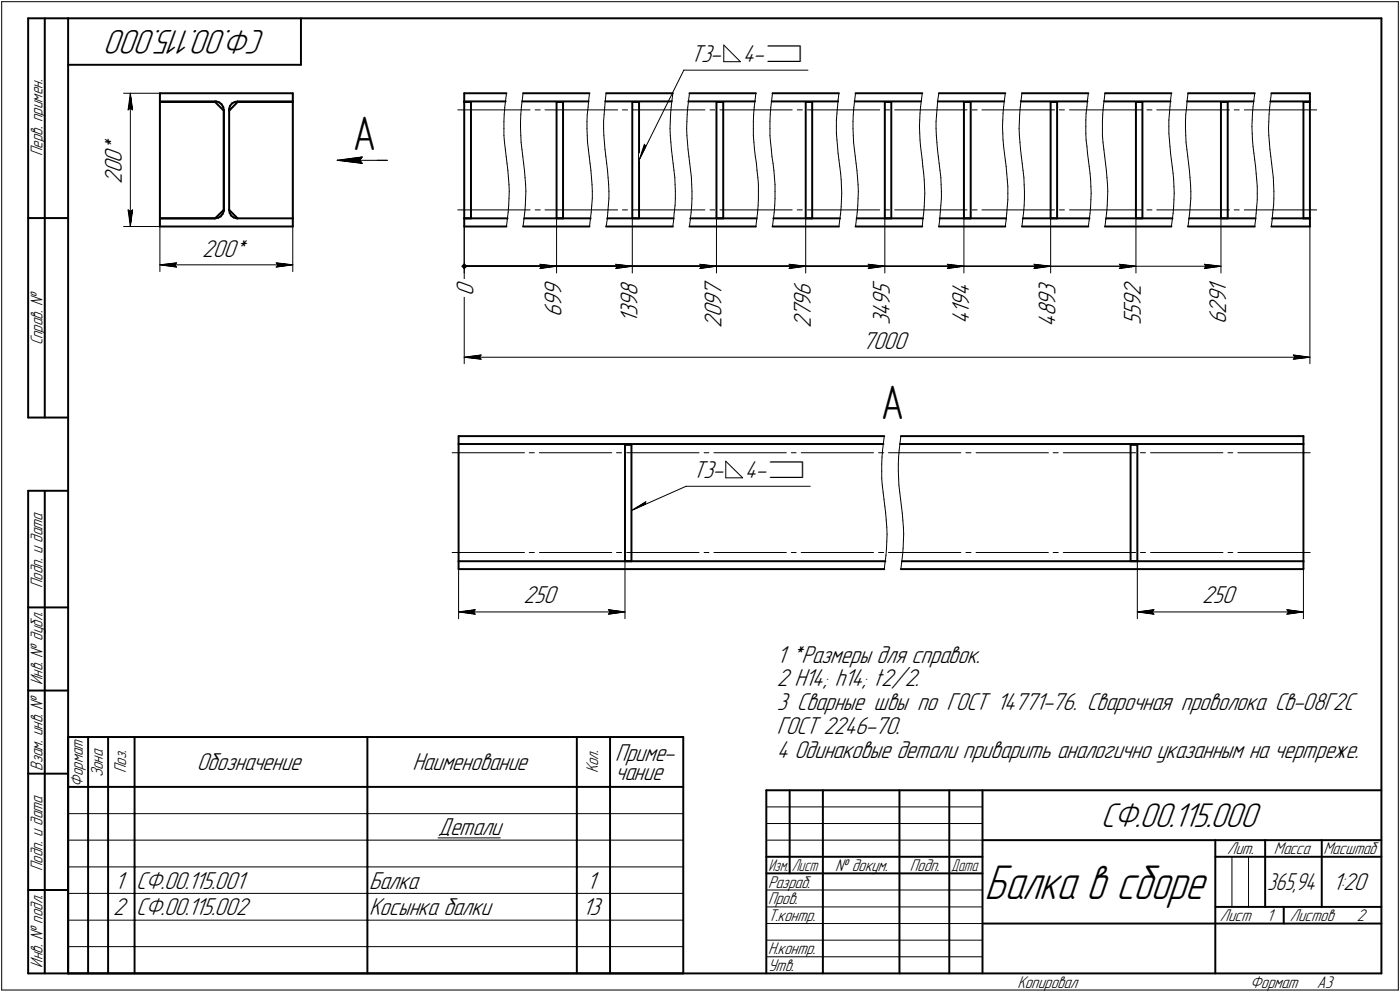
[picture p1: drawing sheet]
<svg xmlns="http://www.w3.org/2000/svg" width="421mm" height="298mm" viewBox="0 0 421 298" stroke-linecap="round" stroke-linejoin="round" font-family="sans-serif">
<defs><g id="words">
<text font-size="15.4" x="296.1" y="270.1">Балка в сборе</text>
<g font-size="14.6">
<text x="106.1" y="45.1">А</text>
<text x="264.9" y="126">А</text>
</g>
<g font-size="10.9">
<text x="79.9" y="9" transform="rotate(-180 79.9 9)">СФ.00.115.000</text>
<text x="331.1" y="248.5">СФ.00.115.000</text>
</g>
<g font-size="7.8">
<text x="207.7" y="18.6">Т3-</text>
<text x="223.4" y="18.6">4-ì</text>
<text x="36.7" y="45.8" transform="rotate(-90 36.7 45.8)">*</text>
<text x="36.7" y="52.1" transform="rotate(-90 36.7 52.1)">0</text>
<text x="36.7" y="49" transform="rotate(-90 36.7 49)">0</text>
<text x="36.7" y="55.3" transform="rotate(-90 36.7 55.3)">2</text>
<text x="60.8" y="77.1">200*</text>
<text x="142.5" y="89" transform="rotate(-90 142.5 89)">0</text>
<text x="168.9" y="89" transform="rotate(-90 168.9 89)">9</text>
<text x="191.7" y="89" transform="rotate(-90 191.7 89)">8</text>
<text x="217" y="89" transform="rotate(-90 217 89)">7</text>
<text x="243.8" y="89" transform="rotate(-90 243.8 89)">6</text>
<text x="267.6" y="88.6" transform="rotate(-90 267.6 88.6)">5</text>
<text x="291.4" y="89" transform="rotate(-90 291.4 89)">4</text>
<text x="317.5" y="88.6" transform="rotate(-90 317.5 88.6)">3</text>
<text x="343.1" y="89" transform="rotate(-90 343.1 89)">2</text>
<text x="368.7" y="88" transform="rotate(-90 368.7 88)">1</text>
<text x="168.9" y="95.4" transform="rotate(-90 168.9 95.4)">6</text>
<text x="168.9" y="92.2" transform="rotate(-90 168.9 92.2)">9</text>
<text x="191.7" y="95" transform="rotate(-90 191.7 95)">3</text>
<text x="191.7" y="92.2" transform="rotate(-90 191.7 92.2)">9</text>
<text x="217" y="95.4" transform="rotate(-90 217 95.4)">0</text>
<text x="217" y="92.2" transform="rotate(-90 217 92.2)">9</text>
<text x="243.8" y="95.4" transform="rotate(-90 243.8 95.4)">7</text>
<text x="243.8" y="92.2" transform="rotate(-90 243.8 92.2)">9</text>
<text x="267.6" y="95" transform="rotate(-90 267.6 95)">4</text>
<text x="267.6" y="91.8" transform="rotate(-90 267.6 91.8)">9</text>
<text x="291.4" y="94.3" transform="rotate(-90 291.4 94.3)">1</text>
<text x="291.4" y="92.2" transform="rotate(-90 291.4 92.2)">9</text>
<text x="317.5" y="95" transform="rotate(-90 317.5 95)">8</text>
<text x="317.5" y="91.8" transform="rotate(-90 317.5 91.8)">9</text>
<text x="343.1" y="95" transform="rotate(-90 343.1 95)">5</text>
<text x="343.1" y="92.2" transform="rotate(-90 343.1 92.2)">9</text>
<text x="368.7" y="94.3" transform="rotate(-90 368.7 94.3)">2</text>
<text x="368.7" y="91.1" transform="rotate(-90 368.7 91.1)">9</text>
<text x="191.7" y="97.1" transform="rotate(-90 191.7 97.1)">1</text>
<text x="217" y="98.6" transform="rotate(-90 217 98.6)">2</text>
<text x="243.8" y="98.6" transform="rotate(-90 243.8 98.6)">2</text>
<text x="267.6" y="97.8" transform="rotate(-90 267.6 97.8)">3</text>
<text x="291.4" y="97.5" transform="rotate(-90 291.4 97.5)">4</text>
<text x="317.5" y="98.2" transform="rotate(-90 317.5 98.2)">4</text>
<text x="343.1" y="97.8" transform="rotate(-90 343.1 97.8)">5</text>
<text x="368.7" y="97.5" transform="rotate(-90 368.7 97.5)">6</text>
<text x="259.4" y="104.8">7000</text>
<text x="208.3" y="143.6">Т3-</text>
<text x="224" y="143.6">4-ì</text>
<text x="157.5" y="181.4">250</text>
<text x="361.6" y="181.4">250</text>
<text x="233.6" y="199.2">1 *Размеры для справок.</text>
<text x="233.6" y="206.3">2 H14; h14; t2/2.</text>
<text x="233.6" y="213.4">3 Сварные швы по ГОСТ 14771-76. Сварочная проволока Св-08Г2С</text>
<text x="233.6" y="220.6">ГОСТ 2246-70.</text>
<text x="233.6" y="227.7">4 Одинаковые детали приварить аналогично указанным на чертреже.</text>
<text x="59.2" y="231.5">Обозначение</text>
<text x="124" y="231.5">Наименование</text>
<text x="185" y="228.6">Приме-</text>
<text x="185" y="234.5">чание</text>
<text x="131.8" y="251">Детали</text>
<text x="34.5" y="267">1</text>
<text x="41" y="267">СФ.00.115.001</text>
<text x="111" y="267">Балка</text>
<text x="176.5" y="267">1</text>
<text x="400.8" y="267.5">1:20</text>
<text x="34" y="275">2</text>
<text x="41" y="275">СФ.00.115.002</text>
<text x="111" y="275">Косынка балки</text>
<text x="175.1" y="275">13</text>
</g>
<text font-size="7.7" x="381.1" y="267.5">365,94</text>
<g font-size="5.4">
<text x="12.8" y="46.9" transform="rotate(-90 12.8 46.9)">Перв. примен.</text>
<text x="12.8" y="103.8" transform="rotate(-90 12.8 103.8)">Справ. №</text>
<text x="12.8" y="176.7" transform="rotate(-90 12.8 176.7)">Подп. и дата</text>
<text x="12.8" y="205.8" transform="rotate(-90 12.8 205.8)">Инв. № дубл.</text>
<text x="12.8" y="231.6" transform="rotate(-90 12.8 231.6)">Взам. инв. №</text>
<text x="30.9" y="233.6" transform="rotate(-90 30.9 233.6)">Зона</text>
<text x="37.9" y="232.4" transform="rotate(-90 37.9 232.4)">Поз.</text>
<text x="179.9" y="232.4" transform="rotate(-90 179.9 232.4)">Кол.</text>
<text x="24.9" y="236.5" transform="rotate(-90 24.9 236.5)">Формат</text>
<text x="369.1" y="256.8">Лит.</text>
<text x="383.1" y="256.8">Масса</text>
<text x="398" y="256.8">Масштаб</text>
<text x="12.8" y="261.7" transform="rotate(-90 12.8 261.7)">Подп. и дата</text>
<text x="251.2" y="261.8">№ докум.</text>
<text x="273.6" y="261.8">Подп.</text>
<text x="231" y="266.8">Разраб.</text>
<text x="231" y="271.8">Пров.</text>
<text x="231" y="276.8">Т.контр.</text>
<text x="366.9" y="276.8">Лист</text>
<text x="381" y="276.8">1</text>
<text x="387.9" y="276.8">Листов</text>
<text x="408" y="276.8">2</text>
<text x="231" y="286.8">Н.контр.</text>
<text x="12.8" y="290.8" transform="rotate(-90 12.8 290.8)">Инв. № подл.</text>
<text x="231" y="291.8">Утв.</text>
<text x="306" y="296.8">Копировал</text>
<text x="376" y="296.8">Формат</text>
<text x="396" y="296.8">A3</text>
</g>
<g font-size="5.3">
<text x="231.1" y="261.8">Изм.</text>
<text x="238.1" y="261.8">Лист</text>
<text x="286.1" y="261.8">Дата</text>
</g>
</g></defs>
<g fill="none" stroke="#000" stroke-width=".59">
<path d="M8.5 5.5v120zM8.5 5.5h12zM13.5 5.5v120zM20.5 5.5v287zM20.5 5.5h395zM20.5 19.5h70zM90.5 5.5v14zM415.5 5.5v287zM48.1 30.6v35zM48.1 30.6h16.6zM48.1 28v2.5zM48.1 28h40z"/>
<path d="M48.1 30.5h16.6zM64.7 30.6l2.6 2.7zM64.7 30.5h.3zM65 30.5l.9 .2zM65.9 30.7l.7 .6zM66.6 31.3l.5 .9zM67.1 32.2l.2 .8zM67.3 33.3v29.8zM67.3 33v30.1zM68.9 33v30.1zM68.9 32.8v.2zM69.2 31.8l-.3 1z"/>
<path d="M69.8 31.1l.8-.5zM69.8 31.1l-.6 .7zM70.6 30.6l.9-.1zM71.5 30.6h16.6zM71.5 30.6l-2.6 2.7zM71.5 30.5h16.6zM88.1 30.6v35zM88.1 28v2.5zM139.6 30.6v35zM139.6 30.6h2zM139.6 30.5v.1zM139.6 28h12.7z"/>
<path d="M139.6 28v2.5zM139.6 30.5h12.5zM141.6 30.6v35zM157.1 30.5h19.9zM157.3 28h20zM167.4 30.6v35zM167.4 30.6h1.9zM169.3 30.6v35zM182 30.5h20zM182.3 28h20.1zM190.2 30.6v35zM190.2 30.6h2z"/>
<path d="M192.2 30.6v35zM207 30.5h20.1zM207.3 28h20zM215.5 30.6v35zM215.5 30.6h2zM217.5 30.6v35zM232.1 30.5h20zM232.3 28h20zM242.3 30.6v35zM242.3 30.6h2zM244.3 30.6v35zM257 30.5h20z"/>
<path d="M257.3 28h20.1zM266.1 30.6v35zM266.1 30.6h2zM268.1 30.6v35zM282 30.5h20zM282.4 28h19.9zM289.9 30.6v35zM289.9 30.6h2zM291.9 30.6v35zM307 30.5h20.1zM307.3 28h20zM316 30.6v35z"/>
<path d="M316 30.6h1.9zM317.9 30.6v35zM332.1 30.5h19.9zM332.3 28h20zM341.6 30.6v35zM341.6 30.6h2zM343.6 30.6v35zM357 30.5h20zM357.3 28h20.1zM367.2 30.6v35zM367.2 30.6h2zM369.2 30.6v35z"/>
<path d="M382 30.5h12zM382.4 28h11.6zM392 30.6v35zM392 30.6h2zM394 30.6v35zM394 28v2.5zM394 30.5v.1zM8.5 65.5h12zM48.1 65.6h16.6zM48.1 68.1h40zM48.1 65.6v2.5zM64.7 65.6l2.6-2.5z"/>
<path d="M64.7 65.6l.9-.2zM65.6 65.4l.8-.4zM67 64.3l-.6 .7zM67.3 63.4l-.3 .9zM67.3 63.1v.3zM68.9 63.1l2.6 2.5zM68.9 63.1l.2 .9zM69.1 64l.4 .8zM69.5 64.8l.8 .6zM70.3 65.4l.9 .2zM71.2 65.6h.3zM71.5 65.6h16.6z"/>
<path d="M88.1 65.6v2.5zM139.6 65.6h2zM139.6 65.6h13.1zM139.6 68.1h12.7zM139.6 65.6v2.5zM157.3 68.1h20zM157.6 65.6h20zM167.4 65.6h1.9zM182.3 68.1h20.1zM182.6 65.6h20zM190.2 65.6h2zM207.3 68.1h20z"/>
<path d="M207.6 65.6h20zM215.5 65.6h2zM232.3 68.1h20zM232.6 65.6h20zM242.3 65.6h2zM257.3 68.1h20.1zM257.6 65.6h20zM266.1 65.6h2zM282.4 68.1h19.9zM282.6 65.6h20zM289.9 65.6h2zM307.3 68.1h20z"/>
<path d="M307.6 65.6h20.1zM316 65.6h1.9zM332.3 68.1h20zM332.7 65.6h19.9zM341.6 65.6h2zM357.3 68.1h20.1zM357.6 65.6h20zM367.2 65.6h2zM382.4 68.1h11.6zM382.6 65.6h11.4zM392 65.6h2zM394 65.6v2.5z"/>
<path d="M8.5 125.5h12zM137.9 131.1h128zM137.9 131.1v2.3zM137.9 133.4h127.8zM137.9 136.1v29.9zM137.9 133.4v2.7zM188 133.7v35zM188 133.7h1.9zM189.9 133.7v35zM270.7 133.4h121.3zM270.9 131.1h121.1zM340 133.7v35z"/>
<path d="M340 133.7h2.1zM342.1 133.7v35zM392 133.4v2.7zM392 131.1v2.3zM392 136.1v29.9zM8.5 147.5v145zM8.5 147.5h12zM13.5 147.5v145zM137.9 168.7h128.4zM137.9 171h128zM137.9 166v2.7zM137.9 168.7v2.3z"/>
<path d="M188 168.7h1.9zM270.9 171h121.1zM271.3 168.7h120.7zM340 168.7h2.1zM392 166v2.7zM392 168.7v2.3zM8.5 182.5h12zM8.5 207.5h12zM8.5 232.5h12zM20.5 221.5v71zM20.5 221.5h185zM20.5 236.5h185z"/>
<path d="M26.5 236.5v8zM26.5 221.5v15zM32.5 236.5v8zM32.5 221.5v15zM40.5 236.5v8zM40.5 221.5v15zM110.5 236.5v8zM110.5 221.5v15zM173.5 236.5v8zM173.5 221.5v15zM183.5 236.5v8zM183.5 221.5v15z"/>
<path d="M205.5 221.5v71zM230.5 237.5h185zM230.5 237.5v55zM237.5 237.5v25zM247.5 237.5v55zM270.5 237.5v55zM285.5 237.5v55zM295.5 237.5v55zM26.5 244.5v8zM26.5 252.5v8zM32.5 244.5v8zM32.5 252.5v8z"/>
<path d="M40.5 244.5v8zM40.5 252.5v8zM110.5 244.5v8zM110.5 252.5v8zM173.5 244.5v8zM173.5 252.5v8zM183.5 244.5v8zM183.5 252.5v8zM230.5 257.5h65zM295.5 252.5h120zM365.5 252.5v40zM365.5 257.5h15z"/>
<path d="M380.5 252.5v20zM380.5 257.5h35zM397.5 252.5v20zM8.5 267.5h12zM26.5 260.5v8zM26.5 268.5v8zM26.5 276.5v8zM32.5 260.5v8zM32.5 268.5v8zM32.5 276.5v8zM40.5 260.5v8zM40.5 268.5v8z"/>
<path d="M40.5 276.5v8zM110.5 260.5v8zM110.5 268.5v8zM110.5 276.5v8zM173.5 260.5v8zM173.5 268.5v8zM173.5 276.5v8zM183.5 260.5v8zM183.5 268.5v8zM183.5 276.5v8zM230.5 262.5h65zM295.5 277.5h70z"/>
<path d="M365.5 277.5h50zM365.5 272.5h50zM386.1 272.5v5zM8.5 292.5h12zM20.5 292.5h395zM20.5 292.5h185zM26.5 284.5v8zM32.5 284.5v8zM40.5 284.5v8zM110.5 284.5v8zM173.5 284.5v8zM183.5 284.5v8z"/>
</g>
<g fill="none" stroke="#000" stroke-width=".3">
<path d="M.5 .5v297zM.5 .5h420zM217.7 13.5v5zM217.7 13.5l5 5zM217.7 18.5h5zM420.5 .5v297zM37.2 28h10.9zM38.5 33l.7-.5zM39.2 28l.7 5zM39.2 32.5l.7 .5zM39.2 28l-.7 5zM39.2 28v40.1z"/>
<path d="M48.1 28v53.6zM88.1 28v53.6zM137.7 33h14.1zM151.6 38.6v2.1zM151.6 36.5v2.1zM151.6 34.4v2.1zM151.8 33h5zM151.8 32.3l-.2 2.1zM152.1 30.1l-.3 2.2zM152.3 28l-.2 2.1zM156.5 36.5v2.1zM156.5 38.6l.1 2.1z"/>
<path d="M156.6 34.4l-.1 2.1zM156.8 33h2.6zM156.8 32.3l-.2 2.1zM157.1 30.1l-.3 2.2zM157.3 28l-.2 2.1zM161 33h1.5zM163.9 33h12.9zM176.5 38.6l.1 2.1zM176.5 36.5v2.1zM176.6 34.4l-.1 2.1zM176.8 33h5zM176.9 32.3l-.3 2.1z"/>
<path d="M177 30.1l-.1 2.2zM177.3 28l-.3 2.1zM181.5 36.5v2.1zM181.5 38.6l.1 2.1zM181.7 34.4l-.2 2.1zM181.8 33h4zM181.9 32.3l-.2 2.1zM182 30.1l-.1 2.2zM182.3 28l-.3 2.1zM187.2 33h1.5zM190.2 33h11.6zM201.5 38.6l.1 2.1z"/>
<path d="M201.6 36.5l-.1 2.1zM201.7 34.4l-.1 2.1zM201.8 33h5zM201.8 32.3l-.1 2.1zM202.1 30.1l-.3 2.2zM202.4 28l-.3 2.1zM205.7 21.1l-13.5 27.1zM205.7 21.1h37.3zM206.5 38.6l.1 2.1zM206.6 36.5l-.1 2.1zM206.7 34.4l-.1 2.1zM206.8 33h5.2z"/>
<path d="M206.8 32.3l-.1 2.1zM207.1 30.1l-.3 2.2zM207.3 28l-.2 2.1zM213.5 33h1.5zM216.5 33h10.2zM226.6 38.6v2.1zM226.6 36.5v2.1zM226.7 34.4l-.1 2.1zM226.7 33h5zM226.8 32.3l-.1 2.1zM227.1 30.1l-.3 2.2zM227.3 28l-.2 2.1z"/>
<path d="M231.6 36.5v2.1zM231.6 38.6v2.1zM231.6 34.4v2.1zM231.7 33h6.6zM231.8 32.3l-.2 2.1zM232.1 30.1l-.3 2.2zM232.3 28l-.2 2.1zM239.8 33h1.5zM242.8 33h9zM251.5 38v2zM251.5 36.1v1.9zM251.7 34l-.2 2.1z"/>
<path d="M251.8 33h5zM251.9 32.1l-.2 1.9zM252.1 30.1l-.2 2zM252.3 28l-.2 2.1zM256.5 36.5v2.1zM256.5 38.6l.1 2.1zM256.6 34.4l-.1 2.1zM256.8 33h7.8zM256.8 32.3l-.2 2.1zM257 30.1l-.2 2.2zM257.3 28l-.3 2.1zM266.1 33h1.4z"/>
<path d="M269.1 33h7.7zM276.5 38l.1 2zM276.6 36.1l-.1 1.9zM276.7 34l-.1 2.1zM276.8 33h5zM276.9 32.1l-.2 1.9zM277.1 30.1l-.2 2zM277.4 28l-.3 2.1zM281.5 36.5v2.1zM281.5 38.6l.1 2.1zM281.7 34.4l-.2 2.1zM281.8 33h9z"/>
<path d="M281.9 32.3l-.2 2.1zM282 30.1l-.1 2.2zM282.4 28l-.4 2.1zM292.4 33h1.5zM295.3 33h6.5zM301.5 38l.1 2zM301.6 36.1l-.1 1.9zM301.7 34l-.1 2.1zM301.8 33h4.9zM301.8 32.1l-.1 1.9zM302.1 30.1l-.3 2zM302.3 28l-.2 2.1z"/>
<path d="M306.5 38.6l.1 2.1zM306.6 36.5l-.1 2.1zM306.7 34.4l-.1 2.1zM306.7 33h10.5zM306.8 32.3l-.1 2.1zM307.1 30.1l-.3 2.2zM307.3 28l-.2 2.1zM318.6 33h1.5zM321.6 33h5.1zM326.6 38v2zM326.6 36.1v1.9zM326.6 34v2.1z"/>
<path d="M326.7 33h5.1zM326.9 32.1l-.3 1.9zM327.1 30.1l-.2 2zM327.3 28l-.2 2.1zM331.6 36.5v2.1zM331.6 38.6v2.1zM331.6 34.4v2.1zM331.8 33h11.6zM331.8 32.3l-.2 2.1zM332.1 30.1l-.3 2.2zM332.3 28l-.2 2.1zM344.9 33h1.6z"/>
<path d="M347.9 33h3.9zM351.5 38v2zM351.5 36.1v1.9zM351.7 34l-.2 2.1zM351.8 33h5zM351.9 32.1l-.2 1.9zM352 30.1l-.1 2zM352.3 28l-.3 2.1zM356.5 36.5v2.1zM356.5 38.6l.1 2.1zM356.6 34.4l-.1 2.1zM356.8 33h12.9z"/>
<path d="M356.9 32.3l-.3 2.1zM357 30.1l-.1 2.2zM357.3 28l-.3 2.1zM371.2 33h1.5zM374.2 33h2.6zM376.5 38l.1 2zM376.6 36.1l-.1 1.9zM376.7 34l-.1 2.1zM376.8 33h5zM376.9 32.1l-.2 1.9zM377.1 30.1l-.2 2zM377.4 28l-.3 2.1z"/>
<path d="M381.5 38.6l.1 2.1zM381.6 36.5l-.1 2.1zM381.7 34.4l-.1 2.1zM381.8 33h14.2zM381.8 32.3l-.1 2.1zM382.1 30.1l-.3 2.2zM382.4 28l-.3 2.1zM101.4 48.2h15.1zM101.4 48.2l7.6-1zM101.4 48.2l7.6 .9zM108.2 48.2l.8 .9zM109 47.2l-.8 1z"/>
<path d="M151.6 40.7l.1 2.1zM151.7 42.8l.3 2.1zM152 44.9l.2 2.1zM152.2 47l.3 2.1zM152.5 49.1l.2 2.1zM152.7 51.2l.2 2.1zM152.9 53.3l.2 2.2zM153.1 59.6l-.1 2.1zM153.1 55.5l.1 2zM153.2 57.5l-.1 2.1zM156.6 40.7l.1 2.1zM156.7 42.8l.3 2.1z"/>
<path d="M157 44.9l.2 2.1zM157.2 47l.3 2.1zM157.5 49.1l.2 2.1zM157.7 51.2l.2 2.1zM157.9 53.3l.2 2.2zM158.1 55.5l.1 2zM158.1 59.6l-.1 2.1zM158.2 57.5l-.1 2.1zM176.6 40.7l.1 2.1zM176.7 42.8l.3 2.1zM177 44.9l.2 2.1zM177.2 47l.3 2.1z"/>
<path d="M177.5 49.1l.2 2.1zM177.7 51.2l.2 2.1zM177.9 53.3l.2 2.2zM178.1 55.5v2zM178.1 59.6l-.1 2.1zM178.1 57.5v2.1zM181.6 40.7l.2 2.1zM181.8 42.8l.1 2.1zM181.9 44.9l.3 2.1zM182.2 47l.3 2.1zM182.5 49.1l.2 2.1zM182.7 51.2l.2 2.1z"/>
<path d="M182.9 53.3l.1 2.2zM183 55.5l.1 2zM183.1 57.5v2.1zM183.1 59.6l-.1 2.1zM193.8 43.3l-1.6 4.9zM193.8 43.3l.4 .8zM201.6 40.7l.2 2.1zM201.8 42.8l.1 2.1zM201.9 44.9l.3 2.1zM202.2 47l.2 2.1zM202.4 49.1l.3 2.1zM202.7 51.2l.2 2.1z"/>
<path d="M202.9 53.3l.1 2.2zM203 55.5l.1 2zM203.1 59.6l-.1 2.1zM203.1 57.5v2.1zM206.6 40.7l.2 2.1zM206.8 42.8l.1 2.1zM206.9 44.9l.3 2.1zM207.2 47l.2 2.1zM207.4 49.1l.3 2.1zM207.7 51.2l.2 2.1zM207.9 53.3l.1 2.2zM208 55.5l.1 2z"/>
<path d="M208.1 57.5v2.1zM208.1 59.6l-.1 2.1zM226.6 40.7l.1 2.1zM226.7 42.8l.2 2.1zM226.9 44.9l.3 2.1zM227.2 47l.3 2.1zM227.5 49.1l.2 2.1zM227.7 51.2l.2 2.1zM227.9 53.3l.2 2.2zM228.1 59.6l-.1 2.1zM228.1 57.5v2.1zM228.1 55.5v2z"/>
<path d="M231.6 40.7l.1 2.1zM231.7 42.8l.3 2.1zM232 44.9l.2 2.1zM232.2 47l.3 2.1zM232.5 49.1l.2 2.1zM232.7 51.2l.2 2.1zM232.9 53.3l.2 2.2zM233.1 55.5v2zM233.1 57.5v2.1zM233.1 59.6l-.1 2.1zM251.5 40l.2 2.1zM251.7 42.1l.2 1.9z"/>
<path d="M251.9 44l.2 2.1zM252.1 46.1l.2 2zM252.3 48.1l.3 1.9zM252.6 50l.2 2.1zM252.8 52.1l.2 1.9zM253 54l.1 2zM253.1 56l.1 2.1zM253.2 58.1l-.1 1.9zM256.6 40.7l.1 2.1zM256.7 42.8l.3 2.1zM257 44.9l.2 2.1zM257.2 47l.3 2.1z"/>
<path d="M257.5 49.1l.2 2.1zM257.7 51.2l.2 2.1zM257.9 53.3l.2 2.2zM258.1 55.5v2zM258.1 59.6l-.1 2.1zM258.1 57.5v2.1zM276.6 40l.1 2.1zM276.7 42.1l.2 1.9zM276.9 44l.2 2.1zM277.1 46.1l.3 2zM277.4 48.1l.1 1.9zM277.5 50l.3 2.1z"/>
<path d="M277.8 52.1l.2 1.9zM278 54v2zM278 56l.1 2.1zM278.1 58.1l-.1 1.9zM281.6 40.7l.2 2.1zM281.8 42.8l.1 2.1zM281.9 44.9l.3 2.1zM282.2 47l.2 2.1zM282.4 49.1l.3 2.1zM282.7 51.2l.3 2.1zM283 53.3v2.2zM283 55.5l.1 2z"/>
<path d="M283.1 57.5v2.1zM283.1 59.6l-.1 2.1zM301.6 40l.1 2.1zM301.7 42.1l.1 1.9zM301.8 44l.3 2.1zM302.1 46.1l.2 2zM302.3 48.1l.3 1.9zM302.6 50l.2 2.1zM302.8 52.1l.1 1.9zM302.9 54l.2 2zM303.1 58.1v1.9zM303.1 56v2.1z"/>
<path d="M306.6 40.7l.1 2.1zM306.7 42.8l.2 2.1zM306.9 44.9l.3 2.1zM307.2 47l.2 2.1zM307.4 49.1l.3 2.1zM307.7 51.2l.2 2.1zM307.9 53.3l.1 2.2zM308 55.5l.1 2zM308.1 57.5v2.1zM308.1 59.6l-.1 2.1zM326.6 40v2.1zM326.6 42.1l.3 1.9z"/>
<path d="M326.9 44l.2 2.1zM327.1 46.1l.2 2zM327.3 48.1l.3 1.9zM327.6 50l.2 2.1zM327.8 52.1l.2 1.9zM328 54l.1 2zM328.1 56l.1 2.1zM328.2 58.1l-.1 1.9zM331.6 40.7l.1 2.1zM331.7 42.8l.3 2.1zM332 44.9l.2 2.1zM332.2 47l.3 2.1z"/>
<path d="M332.5 49.1l.2 2.1zM332.7 51.2l.2 2.1zM332.9 53.3l.2 2.2zM333.1 55.5l.1 2zM333.1 59.6l-.1 2.1zM333.2 57.5l-.1 2.1zM351.5 40l.2 2.1zM351.7 42.1l.2 1.9zM351.9 44l.1 2.1zM352 46.1l.3 2zM352.3 48.1l.3 1.9zM352.6 50l.2 2.1z"/>
<path d="M352.8 52.1l.2 1.9zM353 54l.1 2zM353.1 56v2.1zM353.1 58.1v1.9zM356.6 40.7l.1 2.1zM356.7 42.8l.3 2.1zM357 44.9l.2 2.1zM357.2 47l.3 2.1zM357.5 49.1l.2 2.1zM357.7 51.2l.2 2.1zM357.9 53.3l.2 2.2zM358.1 55.5v2z"/>
<path d="M358.1 57.5v2.1zM358.1 59.6l-.1 2.1zM376.6 40l.1 2.1zM376.7 42.1l.2 1.9zM376.9 44l.2 2.1zM377.1 46.1l.3 2zM377.4 48.1l.2 1.9zM377.6 50l.2 2.1zM377.8 52.1l.2 1.9zM378 54l.1 2zM378.1 58.1v1.9zM378.1 56v2.1z"/>
<path d="M381.6 40.7l.2 2.1zM381.8 42.8l.1 2.1zM381.9 44.9l.3 2.1zM382.2 47l.2 2.1zM382.4 49.1l.3 2.1zM382.7 51.2l.2 2.1zM382.9 53.3l.1 2.2zM383 55.5l.1 2zM383.1 57.5v2.1zM383.1 59.6l-.1 2.1zM37.2 68.1h10.9zM38.5 63.1l.7 5z"/>
<path d="M38.5 63.1l.7 .5zM39.2 63.6l.7-.5zM39.9 63.1l-.7 5zM48.1 79.6l5-.6zM48.1 79.6l5 .7zM48.1 79.6h40zM52.6 79.6l.5 .7zM53.1 79l-.5 .6zM83.1 79l.5 .6zM83.1 79l5 .6zM83.6 79.6l-.5 .7zM137.7 63.1h15.2z"/>
<path d="M139.6 68.1v13.9zM139.6 68.1v41.2zM139.6 79.8l.3 .2zM139.6 79.8l-.2 .2zM139.6 79.5l.5 .5zM139.6 79.5l-.4 .5zM139.6 79.2l.8 .8zM139.6 79.2l-.7 .8zM152.6 66l-.3 2.1zM152.8 63.8l-.2 2.2zM152.9 63.1h5zM153 61.7l-.2 2.1z"/>
<path d="M157.6 66l-.3 2.1zM157.8 63.8l-.2 2.2zM157.9 63.1h1.5zM158 61.7l-.2 2.1zM161 63.1h1.5zM162.4 79.4l.4 .6zM162.4 79.4l5 .6zM163.9 63.1h14zM167.4 65.6v16.4zM177.5 66l-.2 2.1zM177.8 63.8l-.3 2.2zM177.9 63.1h5z"/>
<path d="M178 61.7l-.2 2.1zM182.6 66l-.3 2.1zM182.8 63.8l-.2 2.2zM182.9 63.1h2.9zM183 61.7l-.2 2.1zM185.2 79.4l.5 .6zM185.2 79.4l5 .6zM187.2 63.1h1.5zM190.2 65.6v16.4zM190.2 63.1h12.7zM202.6 66l-.2 2.1zM202.8 63.8l-.2 2.2z"/>
<path d="M202.9 63.1h5zM203 61.7l-.2 2.1zM207.6 66l-.3 2.1zM207.9 63.1h4.1zM207.9 63.8l-.3 2.2zM208 61.7l-.1 2.1zM210.5 79.4l.5 .6zM210.5 79.4l5 .6zM213.5 63.1h1.5zM215.5 65.6v16.4zM216.5 63.1h11.4zM227.6 66l-.3 2.1z"/>
<path d="M227.8 63.8l-.2 2.2zM227.9 63.1h5zM228 61.7l-.2 2.1zM232.6 66l-.3 2.1zM232.8 63.8l-.2 2.2zM232.9 63.1h5.4zM233 61.7l-.2 2.1zM237.3 79.4l.5 .6zM237.3 79.4l5 .6zM239.8 63.1h1.5zM242.3 65.6v16.4zM242.8 63.1h10.1z"/>
<path d="M252.6 66l-.3 2.1zM252.8 64.1l-.2 1.9zM252.9 63.1h5zM253 62.1l-.2 2zM253.1 60l-.1 2.1zM257.6 66l-.3 2.1zM257.8 63.8l-.2 2.2zM257.9 63.1h6.7zM258 61.7l-.2 2.1zM261.1 79.4l.5 .6zM261.1 79.4l5 .6zM266.1 63.1h1.4z"/>
<path d="M266.1 65.6v16.4zM269.1 63.1h8.8zM277.5 66l-.1 2.1zM277.8 64.1l-.3 1.9zM277.9 63.1h5zM278 62.1l-.2 2zM278 60v2.1zM282.6 66l-.2 2.1zM282.8 63.8l-.2 2.2zM282.9 63.1h7.9zM283 61.7l-.2 2.1zM284.9 79.4l.5 .6z"/>
<path d="M284.9 79.4l5 .6zM289.9 65.6v16.4zM292.4 63.1h1.5zM295.3 63.1h7.6zM302.6 66l-.3 2.1zM302.8 64.1l-.2 1.9zM302.9 63.1h4.9zM302.9 62.1l-.1 2zM303.1 60l-.2 2.1zM307.6 66l-.3 2.1zM307.8 63.1h9.4zM307.8 63.8l-.2 2.2z"/>
<path d="M308 61.7l-.2 2.1zM311 79.4l.4 .6zM311 79.4l5 .6zM316 65.6v16.4zM318.6 63.1h1.5zM321.6 63.1h6.3zM327.6 66l-.3 2.1zM327.8 64.1l-.2 1.9zM327.9 63.1h5zM328 62.1l-.2 2zM328.1 60l-.1 2.1zM332.6 66l-.3 2.1z"/>
<path d="M332.8 63.8l-.2 2.2zM332.9 63.1h10.5zM333 61.7l-.2 2.1zM336.6 79.4l.5 .6zM336.6 79.4l5 .6zM341.6 65.6v16.4zM344.9 63.1h1.6zM347.9 63.1h5zM352.6 66l-.3 2.1zM352.8 64.1l-.2 1.9zM352.9 63.1h5zM353 62.1l-.2 2z"/>
<path d="M353.1 60l-.1 2.1zM357.5 66l-.2 2.1zM357.8 63.8l-.3 2.2zM357.9 63.1h11.8zM358 61.7l-.2 2.1zM362.2 79.4l.5 .6zM362.2 79.4l5 .6zM367.2 65.6v16.4zM371.2 63.1h1.5zM374.2 63.1h3.7zM377.6 66l-.2 2.1zM377.8 64.1l-.2 1.9z"/>
<path d="M377.9 63.1h5zM378 62.1l-.2 2zM378.1 60l-.1 2.1zM382.6 66l-.2 2.1zM382.8 63.8l-.2 2.2zM382.9 63.1h13.1zM383 61.7l-.2 2.1zM394 68.1v41.2zM83.1 80.3l5-.7zM138.9 80l.7 .8zM139.2 80l.4 .5zM139.4 80l.2 .3z"/>
<path d="M139.6 80.3l.3-.3zM139.6 80.5l.5-.5zM139.6 80.8l.8-.8zM139.6 80h27.8zM139.6 80h50.6zM139.6 80h75.9zM139.6 80h102.7zM139.6 80h126.5zM139.6 80h150.3zM139.6 80h176.4zM139.6 80h202zM139.6 80h227.6z"/>
<path d="M139.9 80h.2zM140.1 80h.3zM162.4 80.7l5-.7zM162.8 80l-.4 .7zM185.2 80.7l5-.7zM185.7 80l-.5 .7zM210.5 80.7l5-.7zM211 80l-.5 .7zM237.3 80.7l5-.7zM237.8 80l-.5 .7zM261.1 80.7l5-.7zM261.6 80l-.5 .7z"/>
<path d="M284.9 80.7l5-.7zM285.4 80l-.5 .7zM311 80.7l5-.7zM311.4 80l-.4 .7zM336.6 80.7l5-.7zM337.1 80l-.5 .7zM362.2 80.7l5-.7zM362.7 80l-.5 .7zM139.6 107.4l5.1-.7zM139.6 107.4l5.1 .5zM139.6 107.4h254.4zM144.2 107.4l.5 .5z"/>
<path d="M144.7 106.7l-.5 .7zM389 107.9l5-.5zM389 106.7l.5 .7zM389 106.7l5 .7zM389.5 107.4l-.5 .5zM136 136.1h21.7zM159.2 136.1h1.5zM162.2 136.1h21.8zM185.4 136.1h1.5zM188.5 136.1h21.7zM211.8 136.1h1.4zM214.7 136.1h21.8z"/>
<path d="M218.3 138.6v5zM218.3 138.6l5.1 5zM238 136.1h1.4zM241 136.1h21.7zM264.2 136.1h1.2zM265.2 139.4v2.2zM265.3 137.3l-.1 2.1zM265.4 136.1h.4zM265.4 135.3l-.1 2zM265.7 133.2l-.3 2.1zM265.9 131.1l-.2 2.1zM267.2 136.1h3.2z"/>
<path d="M270.2 139.4v2.2zM270.3 137.3l-.1 2.1zM270.4 136.1h18.6zM270.4 135.3l-.1 2zM270.7 133.2l-.3 2.1zM270.9 131.1l-.2 2.1zM290.5 136.1h1.5zM293.5 136.1h21.8zM316.7 136.1h1.6zM319.8 136.1h21.7zM343 136.1h1.5zM346 136.1h21.8z"/>
<path d="M369.3 136.1h1.5zM372.3 136.1h21.7zM189.9 153.4l4.3-2.6zM189.9 153.4l16.4-7.3zM194.2 150.8l-.1 .8zM206.3 146.1h37.4zM218.3 143.6h5.1zM265.2 143.7l.1 2.1zM265.2 141.6v2.1zM265.3 145.8l.3 2.1zM265.6 147.9l.3 2.1zM265.9 150l.2 2.1z"/>
<path d="M266.1 152.1l.3 2.1zM266.4 154.2l.1 2.1zM266.5 156.3l.2 2.1zM266.7 158.4l.1 2.1zM270.2 141.6l.1 2.1zM270.3 143.7v2.1zM270.3 145.8l.3 2.1zM270.6 147.9l.2 2.1zM270.8 150l.3 2.1zM271.1 152.1l.3 2.1zM271.4 154.2l.1 2.1zM271.5 156.3l.2 2.1z"/>
<path d="M271.7 158.4l.1 2.1zM136 166h21.7zM137.9 171v14.9zM159.2 166h1.5zM162.2 166h21.8zM185.4 166h1.5zM188 168.7v17.2zM188.5 166h21.7zM211.8 166h1.4zM214.7 166h21.8zM238 166h1.4zM241 166h21.7z"/>
<path d="M264.2 166h1.6zM266.2 168.9l-.3 2.1zM266.4 166.9l-.2 2zM266.6 164.8l-.2 2.1zM266.7 162.6l-.1 2.2zM266.8 160.5l-.1 2.1zM267.2 166h4.3zM271.2 168.9l-.3 2.1zM271.4 166.9l-.2 2zM271.5 166h17.5zM271.6 164.8l-.2 2.1zM271.7 162.6l-.1 2.2z"/>
<path d="M271.8 160.5l-.1 2.1zM290.5 166h1.5zM293.5 166h21.8zM316.7 166h1.6zM319.8 166h21.7zM342.1 168.7v17.2zM343 166h1.5zM346 166h21.8zM369.3 166h1.5zM372.3 166h21.7zM392 171v14.9zM137.9 183.9l5-.7z"/>
<path d="M137.9 183.9l5 .7zM137.9 183.9h50.1zM142.4 183.9l.5 .7zM142.9 183.2l-.5 .7zM183 184.6l5-.7zM183 183.2l.5 .7zM183 183.2l5 .7zM183.5 183.9l-.5 .7zM342.1 183.9l4.9-.7zM342.1 183.9l4.9 .7zM342.1 183.9h49.9zM346.5 183.9l.5 .7z"/>
<path d="M347 183.2l-.5 .7zM387 184.6l5-.7zM387 183.2l.5 .7zM387 183.2l5 .7zM387.5 183.9l-.5 .7zM20.5 244.5h6zM20.5 252.5h6zM26.5 244.5h6zM26.5 252.5h6zM32.5 244.5h8zM32.5 252.5h8zM40.5 244.5h70z"/>
<path d="M40.5 252.5h70zM110.5 244.5h63zM110.5 252.5h63zM131.7 251.8h18.8zM173.5 244.5h10zM173.5 252.5h10zM183.5 244.5h22zM183.5 252.5h22zM230.5 247.5h65zM230.5 252.5h65zM230.5 242.5h65zM370.5 257.5v15z"/>
<path d="M375.5 257.5v15zM20.5 260.5h6zM20.5 268.5h6zM20.5 276.5h6zM26.5 260.5h6zM26.5 268.5h6zM26.5 276.5h6zM32.5 260.5h8zM32.5 268.5h8zM32.5 276.5h8zM40.5 260.5h70zM40.5 268.5h70z"/>
<path d="M40.5 276.5h70zM110.5 260.5h63zM110.5 268.5h63zM110.5 276.5h63zM173.5 260.5h10zM173.5 268.5h10zM173.5 276.5h10zM183.5 260.5h22zM183.5 268.5h22zM183.5 276.5h22zM230.5 267.5h65zM230.5 272.5h65z"/>
<path d="M230.5 277.5h65zM.5 297.5h420zM20.5 284.5h6zM26.5 284.5h6zM32.5 284.5h8zM40.5 284.5h70zM110.5 284.5h63zM173.5 284.5h10zM183.5 284.5h22zM230.5 282.5h65zM230.5 287.5h65z"/>
</g>
<g fill="#fff" stroke="#fff" stroke-width=".3">
<path d="M106.2 33.9h7.1zM106.2 34h7.1zM106.2 34h7.1zM106.2 34.1h7.1zM106.2 34.2h7.1zM106.2 34.3h7.1zM106.2 34.4h7.1zM106.2 34.5h7.1zM106.2 34.5h7.1zM106.2 34.6h7.1zM106.2 34.7h7.1zM106.2 34.8h7.1zM106.2 34.9h7.1zM106.2 35h7.1zM106.2 35.1h7.1zM106.2 35.1h7.1zM106.2 35.2h7.1zM106.2 35.3h7.1zM106.2 35.4h7.1zM106.2 35.5h7.1zM106.2 35.6h7.1zM106.2 35.6h7.1zM106.2 35.7h7.1zM106.2 35.8h7.1zM106.2 35.9h7.1zM106.2 36h7.1zM106.2 36.1h7.1zM106.2 36.2h7.1zM106.2 36.2h7.1zM106.2 36.3h7.1zM106.2 36.4h7.1zM106.2 36.5h7.1zM106.2 36.6h7.1zM106.2 36.7h7.1zM106.2 36.7h7.1zM106.2 36.8h7.1zM106.2 36.9h7.1zM106.2 37h7.1zM106.2 37.1h7.1zM106.2 37.2h7.1zM106.2 37.3h7.1zM106.2 37.3h7.1zM106.2 37.4h7.1zM106.2 37.5h7.1zM106.2 37.6h7.1zM106.2 37.7h7.1zM106.2 37.8h7.1zM106.2 37.8h7.1zM106.2 37.9h7.1zM106.2 38h7.1zM106.2 38.1h7.1zM106.2 38.2h7.1zM106.2 38.3h7.1zM106.2 38.4h7.1zM106.2 38.4h7.1zM106.2 38.5h7.1zM106.2 38.6h7.1zM106.2 38.7h7.1zM106.2 38.8h7.1zM106.2 38.9h7.1zM106.2 38.9h7.1zM106.2 39h7.1zM106.2 39.1h7.1zM106.2 39.2h7.1zM106.2 39.3h7.1zM106.2 39.4h7.1zM106.2 39.5h7.1zM106.2 39.5h7.1zM106.2 39.6h7.1zM106.2 39.7h7.1zM106.2 39.8h7.1zM106.2 39.9h7.1zM106.2 40h7.1zM106.2 40h7.1zM106.2 40.1h7.1zM106.2 40.2h7.1zM106.2 40.3h7.1zM106.2 40.4h7.1zM106.2 40.5h7.1zM106.2 40.6h7.1zM106.2 40.6h7.1zM106.2 40.7h7.1zM106.2 40.8h7.1zM106.2 40.9h7.1zM106.2 41h7.1zM106.2 41.1h7.1zM106.2 41.1h7.1zM106.2 41.2h7.1zM106.2 41.3h7.1zM106.2 41.4h7.1zM106.2 41.5h7.1zM106.2 41.6h7.1zM106.2 41.7h7.1zM106.2 41.7h7.1zM106.2 41.8h7.1zM106.2 41.9h7.1zM106.2 42h7.1zM106.2 42.1h7.1zM106.2 42.2h7.1zM106.2 42.2h7.1zM106.2 42.3h7.1zM106.2 42.4h7.1zM106.2 42.5h7.1zM106.2 42.6h7.1zM106.2 42.7h7.1zM106.2 42.8h7.1zM106.2 42.8h7.1zM106.2 42.9h7.1zM106.2 43h7.1zM106.2 43.1h7.1zM106.2 43.2h7.1zM106.2 43.3h7.1zM106.2 43.3h7.1zM106.2 43.4h7.1zM106.2 43.5h7.1zM106.2 43.6h7.1zM106.2 43.7h7.1zM106.2 43.8h7.1zM106.2 43.9h7.1zM106.2 43.9h7.1zM106.2 44h7.1zM106.2 44.1h7.1zM106.2 44.2h7.1zM106.2 44.3h7.1zM106.2 44.4h7.1zM106.2 44.4h7.1zM106.2 44.5h7.1zM106.2 44.6h7.1zM106.2 44.7h7.1zM106.2 44.8h7.1zM106.2 44.9h7.1zM106.2 45h7.1zM106.2 45h7.1zM106.2 45.1h7.1zM106.2 45.2h7.1zM106.2 45.3h7.1zM106.2 45.4h7.1zM106.2 45.5h7.1zM106.2 45.6h7.1zM106.2 45.6h7.1zM106.2 45.7h7.1zM106.2 45.8h7.1zM106.2 45.9h7.1zM106.2 46h7.1zM106.2 46.1h7.1zM106.2 46.1h7.1zM106.2 46.2h7.1zM106.2 46.3h7.1zM106.2 46.4h7.1zM106.2 46.5h7.1zM106.2 46.6h7.1zM106.2 46.7h7.1zM106.2 46.7h7.1zM106.2 46.8h7.1zM106.2 46.9h7.1zM106.2 47h7.1zM106.2 47.1h7.1zM106.2 47.2h7.1zM106.2 47.2h7.1zM106.2 47.3h7.1zM106.2 47.4h7.1zM106.2 47.5h7.1zM106.2 47.6h7.1zM106.2 47.7h7.1zM106.2 47.8h7.1zM106.2 47.8h7.1zM106.2 47.9h7.1zM106.2 48h7.1zM106.2 48.1h7.1z"/>
<path d="M108.9 46.7h.6zM108.3 46.7h1.2zM107.6 46.8h1.9zM107 46.9h2.5zM106.3 47h3.2zM105.7 47.1h3.8zM105.2 47.2h4.3zM104.5 47.2h5zM103.9 47.3h5.6zM103.2 47.4h6.3zM103 47.5h6.5zM102.9 47.6h6.6zM102.6 47.7h6.9zM102.4 47.8h7.1zM102.3 47.8h7.2zM102 47.9h7.5zM101.9 48h7.6zM101.7 48.1h7.8zM101.4 48.2h8.1zM101.7 48.3h7.8zM101.9 48.3h7.6zM102.1 48.4h7.4zM102.4 48.5h7.1zM102.6 48.6h6.9zM102.8 48.7h6.7zM103 48.8h6.5zM103.2 48.9h6.3zM103.9 48.9h5.6zM104.5 49h5zM105.2 49.1h4.3zM105.7 49.2h3.8zM106.3 49.3h3.2zM107 49.4h2.5zM107.6 49.4h1.9zM108.3 49.5h1.2zM108.9 49.6h.6z"/>
<path d="M31.1 40.8h7.1zM31.1 40.9h7.1zM31.1 41h7.1zM31.1 41.1h7.1zM31.1 41.1h7.1zM31.1 41.2h7.1zM31.1 41.3h7.1zM31.1 41.4h7.1zM31.1 41.5h7.1zM31.1 41.6h7.1zM31.1 41.7h7.1zM31.1 41.7h7.1zM31.1 41.8h7.1zM31.1 41.9h7.1zM31.1 42h7.1zM31.1 42.1h7.1zM31.1 42.2h7.1zM31.1 42.2h7.1zM31.1 42.3h7.1zM31.1 42.4h7.1zM31.1 42.5h7.1zM31.1 42.6h7.1zM31.1 42.7h7.1zM31.1 42.8h7.1zM31.1 42.8h7.1zM31.1 42.9h7.1zM31.1 43h7.1zM31.1 43.1h7.1zM31.1 43.2h7.1zM31.1 43.3h7.1zM31.1 43.3h7.1zM31.1 43.4h7.1zM31.1 43.5h7.1zM31.1 43.6h7.1zM31.1 43.7h7.1zM31.1 43.8h7.1zM31.1 43.9h7.1zM31.1 43.9h7.1zM31.1 44h7.1zM31.1 44.1h7.1zM31.1 44.2h7.1zM31.1 44.3h7.1zM31.1 44.4h7.1zM31.1 44.4h7.1zM31.1 44.5h7.1zM31.1 44.6h7.1zM31.1 44.7h7.1zM31.1 44.8h7.1zM31.1 44.9h7.1zM31.1 45h7.1zM31.1 45h7.1zM31.1 45.1h7.1zM31.1 45.2h7.1zM31.1 45.3h7.1zM31.1 45.4h7.1zM31.1 45.5h7.1zM31.1 45.6h7.1zM31.1 45.6h7.1zM31.1 45.7h7.1zM31.1 45.8h7.1zM31.1 45.9h7.1zM31.1 46h7.1zM31.1 46.1h7.1zM31.1 46.1h7.1zM31.1 46.2h7.1zM31.1 46.3h7.1zM31.1 46.4h7.1zM31.1 46.5h7.1zM31.1 46.6h7.1zM31.1 46.7h7.1zM31.1 46.7h7.1zM31.1 46.8h7.1zM31.1 46.9h7.1zM31.1 47h7.1zM31.1 47.1h7.1zM31.1 47.2h7.1zM31.1 47.2h7.1zM31.1 47.3h7.1zM31.1 47.4h7.1zM31.1 47.5h7.1zM31.1 47.6h7.1zM31.1 47.7h7.1zM31.1 47.8h7.1zM31.1 47.8h7.1zM31.1 47.9h7.1zM31.1 48h7.1zM31.1 48.1h7.1zM31.1 48.2h7.1zM31.1 48.3h7.1zM31.1 48.3h7.1zM31.1 48.4h7.1zM31.1 48.5h7.1zM31.1 48.6h7.1zM31.1 48.7h7.1zM31.1 48.8h7.1zM31.1 48.9h7.1zM31.1 48.9h7.1zM31.1 49h7.1zM31.1 49.1h7.1zM31.1 49.2h7.1zM31.1 49.3h7.1zM31.1 49.4h7.1zM31.1 49.4h7.1zM31.1 49.5h7.1zM31.1 49.6h7.1zM31.1 49.7h7.1zM31.1 49.8h7.1zM31.1 49.9h7.1zM31.1 50h7.1zM31.1 50h7.1zM31.1 50.1h7.1zM31.1 50.2h7.1zM31.1 50.3h7.1zM31.1 50.4h7.1zM31.1 50.5h7.1zM31.1 50.5h7.1zM31.1 50.6h7.1zM31.1 50.7h7.1zM31.1 50.8h7.1zM31.1 50.9h7.1zM31.1 51h7.1zM31.1 51.1h7.1zM31.1 51.1h7.1zM31.1 51.2h7.1zM31.1 51.3h7.1zM31.1 51.4h7.1zM31.1 51.5h7.1zM31.1 51.6h7.1zM31.1 51.6h7.1zM31.1 51.7h7.1zM31.1 51.8h7.1zM31.1 51.9h7.1zM31.1 52h7.1zM31.1 52.1h7.1zM31.1 52.2h7.1zM31.1 52.2h7.1zM31.1 52.3h7.1zM31.1 52.4h7.1zM31.1 52.5h7.1zM31.1 52.6h7.1zM31.1 52.7h7.1zM31.1 52.7h7.1zM31.1 52.8h7.1zM31.1 52.9h7.1zM31.1 53h7.1zM31.1 53.1h7.1zM31.1 53.2h7.1zM31.1 53.3h7.1zM31.1 53.3h7.1zM31.1 53.4h7.1zM31.1 53.5h7.1zM31.1 53.6h7.1zM31.1 53.7h7.1zM31.1 53.8h7.1zM31.1 53.8h7.1zM31.1 53.9h7.1zM31.1 54h7.1zM31.1 54.1h7.1zM31.1 54.2h7.1zM31.1 54.3h7.1zM31.1 54.4h7.1zM31.1 54.4h7.1zM31.1 54.5h7.1zM31.1 54.6h7.1zM31.1 54.7h7.1zM31.1 54.8h7.1zM31.1 54.9h7.1zM31.1 54.9h7.1zM31.1 55h7.1zM31.1 55.1h7.1zM31.1 55.2h7.1z"/>
<path d="M37.9 62.6h2.5zM38 62.7h2.4zM38 62.7h2.4zM38 62.8h2.4zM38 62.9h2.4zM38 63h2.4zM38 63.1h2.4zM38 63.2h2.4zM38.1 63.2h2.3zM38.1 63.3h2.2zM38.1 63.4h2.2zM38.1 63.5h2.2zM38.1 63.6h2.2zM38.1 63.7h2.2zM38.1 63.8h2.2zM38.2 63.8h2.1zM38.2 63.9h2.1zM38.2 64h2.1zM38.2 64.1h2zM38.2 64.2h2zM38.2 64.3h2zM38.2 64.3h2zM38.2 64.4h2zM38.3 64.5h1.9zM38.3 64.6h1.9zM38.3 64.7h1.9zM38.3 64.8h1.9zM38.3 64.9h1.8zM38.3 64.9h1.8zM38.3 65h1.8zM38.4 65.1h1.7zM38.4 65.2h1.7zM38.4 65.3h1.7zM38.4 65.4h1.7zM38.4 65.4h1.7zM38.4 65.5h1.7zM38.4 65.6h1.6zM38.4 65.7h1.6zM38.4 65.8h1.6zM38.4 65.9h1.6zM38.4 66h1.6zM38.4 66h1.6zM38.4 66.1h1.6zM38.4 66.2h1.6zM38.4 66.3h1.6zM38.5 66.4h1.5zM38.5 66.5h1.5zM38.6 66.5h1.3zM38.6 66.6h1.3zM38.7 66.7h1.1zM38.7 66.8h1.1zM38.7 66.9h1zM38.8 67h.9zM38.8 67.1h.9zM38.9 67.1h.7zM38.9 67.2h.7zM38.9 67.3h.6zM38.9 67.4h.6zM38.9 67.5h.6zM39 67.6h.5zM39 67.6h.5zM39.1 67.7h.3zM39.1 67.8h.3z"/>
<path d="M39.1 28.3h.3zM39.1 28.4h.3zM39 28.4h.5zM39 28.5h.5zM38.9 28.6h.6zM38.9 28.7h.6zM38.9 28.8h.6zM38.9 28.9h.7zM38.9 29h.7zM38.8 29h.9zM38.8 29.1h.9zM38.7 29.2h1zM38.7 29.3h1.1zM38.7 29.4h1.1zM38.6 29.5h1.3zM38.6 29.5h1.3zM38.5 29.6h1.5zM38.5 29.7h1.5zM38.4 29.8h1.6zM38.4 29.9h1.6zM38.4 30h1.6zM38.4 30.1h1.6zM38.4 30.1h1.6zM38.4 30.2h1.6zM38.4 30.3h1.6zM38.4 30.4h1.6zM38.4 30.5h1.6zM38.4 30.6h1.7zM38.4 30.6h1.7zM38.4 30.7h1.7zM38.4 30.8h1.7zM38.4 30.9h1.7zM38.4 31h1.7zM38.3 31.1h1.8zM38.3 31.2h1.8zM38.3 31.2h1.8zM38.3 31.3h1.9zM38.3 31.4h1.9zM38.3 31.5h1.9zM38.3 31.6h1.9zM38.2 31.7h2zM38.2 31.7h2zM38.2 31.8h2zM38.2 31.9h2zM38.2 32h2zM38.2 32.1h2.1zM38.2 32.2h2.1zM38.2 32.3h2.1zM38.1 32.3h2.2zM38.1 32.4h2.2zM38.1 32.5h2.2zM38.1 32.6h2.2zM38.1 32.7h2.2zM38.1 32.8h2.2zM38.1 32.9h2.3zM38 32.9h2.4zM38 33h2.4zM38 33.1h2.4zM38 33.2h2.4zM38 33.3h2.4zM38 33.4h2.4zM38 33.4h2.4z"/>
<path d="M60.8 71.5h14.6zM60.8 71.5h14.6zM60.8 71.6h14.6zM60.8 71.7h14.6zM60.8 71.8h14.6zM60.8 71.9h14.6zM60.8 72h14.6zM60.8 72.1h14.6zM60.8 72.1h14.6zM60.8 72.2h14.6zM60.8 72.3h14.6zM60.8 72.4h14.6zM60.8 72.5h14.6zM60.8 72.6h14.6zM60.8 72.6h14.6zM60.8 72.7h14.6zM60.8 72.8h14.6zM60.8 72.9h14.6zM60.8 73h14.6zM60.8 73.1h14.6zM60.8 73.2h14.6zM60.8 73.2h14.6zM60.8 73.3h14.6zM60.8 73.4h14.6zM60.8 73.5h14.6zM60.8 73.6h14.6zM60.8 73.7h14.6zM60.8 73.7h14.6zM60.8 73.8h14.6zM60.8 73.9h14.6zM60.8 74h14.6zM60.8 74.1h14.6zM60.8 74.2h14.6zM60.8 74.3h14.6zM60.8 74.3h14.6zM60.8 74.4h14.6zM60.8 74.5h14.6zM60.8 74.6h14.6zM60.8 74.7h14.6zM60.8 74.8h14.6zM60.8 74.8h14.6zM60.8 74.9h14.6zM60.8 75h14.6zM60.8 75.1h14.6zM60.8 75.2h14.6zM60.8 75.3h14.6zM60.8 75.4h14.6zM60.8 75.4h14.6zM60.8 75.5h14.6zM60.8 75.6h14.6zM60.8 75.7h14.6zM60.8 75.8h14.6zM60.8 75.9h14.6zM60.8 75.9h14.6zM60.8 76h14.6zM60.8 76.1h14.6zM60.8 76.2h14.6zM60.8 76.3h14.6zM60.8 76.4h14.6zM60.8 76.5h14.6zM60.8 76.5h14.6zM60.8 76.6h14.6zM60.8 76.7h14.6zM60.8 76.8h14.6zM60.8 76.9h14.6zM60.8 77h14.6zM60.8 77h14.6zM60.8 77.1h14.6zM60.8 77.2h14.6zM60.8 77.3h14.6zM60.8 77.4h14.6zM60.8 77.5h14.6zM60.8 77.6h14.6zM60.8 77.6h14.6zM60.8 77.7h14.6zM60.8 77.8h14.6zM60.8 77.9h14.6zM60.8 78h14.6zM60.8 78.1h14.6zM60.8 78.1h14.6zM60.8 78.2h14.6zM60.8 78.3h14.6zM60.8 78.4h14.6zM60.8 78.5h14.6zM60.8 78.6h14.6z"/>
<path d="M53 78.5h.6zM52.4 78.6h1.2zM51.7 78.7h1.9zM51.1 78.7h2.5zM50.5 78.8h3.1zM49.9 78.9h3.7zM49.7 79h3.9zM49.4 79.1h4.2zM49.3 79.2h4.3zM49 79.2h4.6zM48.8 79.3h4.8zM48.6 79.4h5zM48.3 79.5h5.3zM48.1 79.6h5.5zM48.3 79.7h5.3zM48.5 79.8h5.1zM48.7 79.8h4.9zM48.9 79.9h4.7zM49.1 80h4.5zM49.3 80.1h4.3zM49.5 80.2h4.1zM49.7 80.3h3.9zM49.9 80.3h3.7zM50.5 80.4h3.1zM51.1 80.5h2.5zM51.7 80.6h1.9zM52.4 80.7h1.2zM53 80.8h.6z"/>
<path d="M82.5 78.5h.7zM82.5 78.6h1.3zM82.5 78.7h1.9zM82.5 78.7h2.6zM82.5 78.8h3.2zM82.5 78.9h3.8zM82.5 79h4zM82.5 79.1h4.3zM82.5 79.2h4.5zM82.5 79.2h4.7zM82.5 79.3h5zM82.5 79.4h5.1zM82.5 79.5h5.4zM82.5 79.6h5.6zM82.5 79.7h5.4zM82.5 79.8h5.2zM82.5 79.8h5zM82.5 79.9h4.8zM82.5 80h4.6zM82.5 80.1h4.4zM82.5 80.2h4.2zM82.5 80.3h4zM82.5 80.3h3.8zM82.5 80.4h3.2zM82.5 80.5h2.6zM82.5 80.6h1.9zM82.5 80.7h1.3zM82.5 80.8h.7z"/>
<path d="M207.7 12.9h33.3zM207.7 13h33.3zM207.7 13h33.3zM207.7 13.1h33.3zM207.7 13.2h33.3zM207.7 13.3h33.3zM207.7 13.4h33.3zM207.7 13.5h33.3zM207.7 13.5h33.3zM207.7 13.6h33.3zM207.7 13.7h33.3zM207.7 13.8h33.3zM207.7 13.9h33.3zM207.7 14h33.3zM207.7 14.1h33.3zM207.7 14.1h33.3zM207.7 14.2h33.3zM207.7 14.3h33.3zM207.7 14.4h33.3zM207.7 14.5h33.3zM207.7 14.6h33.3zM207.7 14.6h33.3zM207.7 14.7h33.3zM207.7 14.8h33.3zM207.7 14.9h33.3zM207.7 15h33.3zM207.7 15.1h33.3zM207.7 15.2h33.3zM207.7 15.2h33.3zM207.7 15.3h33.3zM207.7 15.4h33.3zM207.7 15.5h33.3zM207.7 15.6h33.3zM207.7 15.7h33.3zM207.7 15.7h33.3zM207.7 15.8h33.3zM207.7 15.9h33.3zM207.7 16h33.3zM207.7 16.1h33.3zM207.7 16.2h33.3zM207.7 16.3h33.3zM207.7 16.3h33.3zM207.7 16.4h33.3zM207.7 16.5h33.3zM207.7 16.6h33.3zM207.7 16.7h33.3zM207.7 16.8h33.3zM207.7 16.8h33.3zM207.7 16.9h33.3zM207.7 17h33.3zM207.7 17.1h33.3zM207.7 17.2h33.3zM207.7 17.3h33.3zM207.7 17.4h33.3zM207.7 17.4h33.3zM207.7 17.5h33.3zM207.7 17.6h33.3zM207.7 17.7h33.3zM207.7 17.8h33.3zM207.7 17.9h33.3zM207.7 17.9h33.3zM207.7 18h33.3zM207.7 18.1h33.3zM207.7 18.2h33.3zM207.7 18.3h33.3zM207.7 18.4h33.3zM207.7 18.5h33.3zM207.7 18.5h33.3zM207.7 18.6h33.3zM207.7 18.7h33.3zM207.7 18.8h33.3zM207.7 18.9h33.3zM207.7 19h33.3zM207.7 19h33.3zM207.7 19.1h33.3zM207.7 19.2h33.3zM207.7 19.3h33.3zM207.7 19.4h33.3zM207.7 19.5h33.3zM207.7 19.6h33.3zM207.7 19.6h33.3zM207.7 19.7h33.3zM207.7 19.8h33.3zM207.7 19.9h33.3zM207.7 20h33.3zM207.7 20.1h33.3z"/>
<path d="M193.5 42.8h.2zM193.5 42.8h.4zM193.5 42.9h.6zM193.5 43h.7zM193.5 43.1h.9zM193.4 43.2h1.2zM193.4 43.3h1.3zM193.4 43.3h1.5zM193.3 43.4h1.8zM193.3 43.5h1.8zM193.3 43.6h1.8zM193.2 43.7h1.8zM193.2 43.8h1.8zM193.2 43.9h1.7zM193.1 43.9h1.8zM193.1 44h1.7zM193.1 44.1h1.7zM193 44.2h1.7zM193 44.3h1.7zM193 44.4h1.6zM193 44.4h1.6zM193 44.5h1.6zM193 44.6h1.6zM192.9 44.7h1.6zM192.9 44.8h1.6zM192.9 44.9h1.5zM192.8 45h1.6zM192.8 45h1.5zM192.8 45.1h1.5zM192.7 45.2h1.5zM192.7 45.3h1.5zM192.7 45.4h1.4zM192.6 45.5h1.5zM192.6 45.6h1.5zM192.6 45.6h1.5zM192.5 45.7h1.6zM192.5 45.8h1.5zM192.5 45.9h1.5zM192.4 46h1.5zM192.4 46.1h1.5zM192.4 46.1h1.4zM192.4 46.2h1.4zM192.4 46.3h1.3zM192.4 46.4h1.3zM192.4 46.5h1.2zM192.4 46.6h1.2zM192.4 46.7h1.1zM192.4 46.7h1.1zM192.4 46.8h1.1zM192.4 46.9h1.1zM192.4 47h1zM192.4 47.1h1zM192.4 47.2h.9zM192.3 47.2h1zM192.3 47.3h.9zM192.3 47.4h.8zM192.3 47.5h.7zM192.3 47.6h.7zM192.3 47.7h.6zM192.3 47.8h.4zM192.3 47.8h.3zM192.3 47.9h.2zM192.3 48h.1z"/>
<path d="M163.3 84.1h7.1zM163.3 84.2h7.1zM163.3 84.2h7.1zM163.3 84.3h7.1zM163.3 84.4h7.1zM163.3 84.5h7.1zM163.3 84.6h7.1zM163.3 84.7h7.1zM163.3 84.8h7.1zM163.3 84.8h7.1zM163.3 84.9h7.1zM163.3 85h7.1zM163.3 85.1h7.1zM163.3 85.2h7.1zM163.3 85.3h7.1zM163.3 85.3h7.1zM163.3 85.4h7.1zM163.3 85.5h7.1zM163.3 85.6h7.1zM163.3 85.7h7.1zM163.3 85.8h7.1zM163.3 85.9h7.1zM163.3 85.9h7.1zM163.3 86h7.1zM163.3 86.1h7.1zM163.3 86.2h7.1zM163.3 86.3h7.1zM163.3 86.4h7.1zM163.3 86.4h7.1zM163.3 86.5h7.1zM163.3 86.6h7.1zM163.3 86.7h7.1zM163.3 86.8h7.1zM163.3 86.9h7.1zM163.3 87h7.1zM163.3 87h7.1zM163.3 87.1h7.1zM163.3 87.2h7.1zM163.3 87.3h7.1zM163.3 87.4h7.1zM163.3 87.5h7.1zM163.3 87.5h7.1zM163.3 87.6h7.1zM163.3 87.7h7.1zM163.3 87.8h7.1zM163.3 87.9h7.1zM163.3 88h7.1zM163.3 88.1h7.1zM163.3 88.1h7.1zM163.3 88.2h7.1zM163.3 88.3h7.1zM163.3 88.4h7.1zM163.3 88.5h7.1zM163.3 88.6h7.1zM163.3 88.6h7.1zM163.3 88.7h7.1zM163.3 88.8h7.1zM163.3 88.9h7.1zM163.3 89h7.1zM163.3 89.1h7.1zM163.3 89.2h7.1zM163.3 89.2h7.1zM163.3 89.3h7.1zM163.3 89.4h7.1zM163.3 89.5h7.1zM163.3 89.6h7.1zM163.3 89.7h7.1zM163.3 89.7h7.1zM163.3 89.8h7.1zM163.3 89.9h7.1zM163.3 90h7.1zM163.3 90.1h7.1zM163.3 90.2h7.1zM163.3 90.3h7.1zM163.3 90.3h7.1zM163.3 90.4h7.1zM163.3 90.5h7.1zM163.3 90.6h7.1zM163.3 90.7h7.1zM163.3 90.8h7.1zM163.3 90.8h7.1zM163.3 90.9h7.1zM163.3 91h7.1zM163.3 91.1h7.1zM163.3 91.2h7.1zM163.3 91.3h7.1zM163.3 91.4h7.1zM163.3 91.4h7.1zM163.3 91.5h7.1zM163.3 91.6h7.1zM163.3 91.7h7.1zM163.3 91.8h7.1zM163.3 91.9h7.1zM163.3 91.9h7.1zM163.3 92h7.1zM163.3 92.1h7.1zM163.3 92.2h7.1zM163.3 92.3h7.1zM163.3 92.4h7.1zM163.3 92.5h7.1zM163.3 92.5h7.1zM163.3 92.6h7.1zM163.3 92.7h7.1zM163.3 92.8h7.1zM163.3 92.9h7.1zM163.3 93h7.1zM163.3 93h7.1zM163.3 93.1h7.1zM163.3 93.2h7.1zM163.3 93.3h7.1zM163.3 93.4h7.1zM163.3 93.5h7.1zM163.3 93.6h7.1zM163.3 93.6h7.1zM163.3 93.7h7.1zM163.3 93.8h7.1zM163.3 93.9h7.1zM163.3 94h7.1zM163.3 94.1h7.1zM163.3 94.1h7.1zM163.3 94.2h7.1zM163.3 94.3h7.1zM163.3 94.4h7.1zM163.3 94.5h7.1zM163.3 94.6h7.1zM163.3 94.7h7.1zM163.3 94.7h7.1zM163.3 94.8h7.1zM163.3 94.9h7.1zM163.3 95h7.1zM163.3 95.1h7.1zM163.3 95.2h7.1zM163.3 95.2h7.1zM163.3 95.3h7.1z"/>
<path d="M161.9 78.9h.7zM161.9 79h1.3zM161.9 79.1h1.8zM161.9 79.2h2.4zM161.9 79.2h3zM161.9 79.3h3.6zM161.9 79.4h3.9zM161.9 79.5h4.1zM161.9 79.6h4.4zM161.9 79.7h4.6zM161.9 79.8h4.8zM161.9 79.8h5.1zM161.9 79.9h5.3zM161.9 80h5.5zM161.9 80.1h5.3zM161.9 80.2h5.1zM161.9 80.3h4.9zM161.9 80.3h4.7zM161.9 80.4h4.5zM161.9 80.5h4.3zM161.9 80.6h4zM161.9 80.7h3.9zM161.9 80.8h3.6zM161.9 80.9h3zM161.9 80.9h2.4zM161.9 81h1.8zM161.9 81.1h1.3zM161.9 81.2h.7z"/>
<path d="M136.8 84.1h7.2zM136.8 84.2h7.2zM136.8 84.2h7.2zM136.8 84.3h7.2zM136.8 84.4h7.2zM136.8 84.5h7.2zM136.8 84.6h7.2zM136.8 84.7h7.2zM136.8 84.8h7.2zM136.8 84.8h7.2zM136.8 84.9h7.2zM136.8 85h7.2zM136.8 85.1h7.2zM136.8 85.2h7.2zM136.8 85.3h7.2zM136.8 85.3h7.2zM136.8 85.4h7.2zM136.8 85.5h7.2zM136.8 85.6h7.2zM136.8 85.7h7.2zM136.8 85.8h7.2zM136.8 85.9h7.2zM136.8 85.9h7.2zM136.8 86h7.2zM136.8 86.1h7.2zM136.8 86.2h7.2zM136.8 86.3h7.2zM136.8 86.4h7.2zM136.8 86.4h7.2zM136.8 86.5h7.2zM136.8 86.6h7.2zM136.8 86.7h7.2zM136.8 86.8h7.2zM136.8 86.9h7.2zM136.8 87h7.2zM136.8 87h7.2zM136.8 87.1h7.2zM136.8 87.2h7.2zM136.8 87.3h7.2zM136.8 87.4h7.2zM136.8 87.5h7.2zM136.8 87.5h7.2zM136.8 87.6h7.2zM136.8 87.7h7.2zM136.8 87.8h7.2zM136.8 87.9h7.2zM136.8 88h7.2zM136.8 88.1h7.2zM136.8 88.1h7.2zM136.8 88.2h7.2zM136.8 88.3h7.2zM136.8 88.4h7.2zM136.8 88.5h7.2zM136.8 88.6h7.2zM136.8 88.6h7.2zM136.8 88.7h7.2zM136.8 88.8h7.2zM136.8 88.9h7.2zM136.8 89h7.2z"/>
<path d="M186.1 84.1h7.2zM186.1 84.2h7.2zM186.1 84.2h7.2zM186.1 84.3h7.2zM186.1 84.4h7.2zM186.1 84.5h7.2zM186.1 84.6h7.2zM186.1 84.7h7.2zM186.1 84.8h7.2zM186.1 84.8h7.2zM186.1 84.9h7.2zM186.1 85h7.2zM186.1 85.1h7.2zM186.1 85.2h7.2zM186.1 85.3h7.2zM186.1 85.3h7.2zM186.1 85.4h7.2zM186.1 85.5h7.2zM186.1 85.6h7.2zM186.1 85.7h7.2zM186.1 85.8h7.2zM186.1 85.9h7.2zM186.1 85.9h7.2zM186.1 86h7.2zM186.1 86.1h7.2zM186.1 86.2h7.2zM186.1 86.3h7.2zM186.1 86.4h7.2zM186.1 86.4h7.2zM186.1 86.5h7.2zM186.1 86.6h7.2zM186.1 86.7h7.2zM186.1 86.8h7.2zM186.1 86.9h7.2zM186.1 87h7.2zM186.1 87h7.2zM186.1 87.1h7.2zM186.1 87.2h7.2zM186.1 87.3h7.2zM186.1 87.4h7.2zM186.1 87.5h7.2zM186.1 87.5h7.2zM186.1 87.6h7.2zM186.1 87.7h7.2zM186.1 87.8h7.2zM186.1 87.9h7.2zM186.1 88h7.2zM186.1 88.1h7.2zM186.1 88.1h7.2zM186.1 88.2h7.2zM186.1 88.3h7.2zM186.1 88.4h7.2zM186.1 88.5h7.2zM186.1 88.6h7.2zM186.1 88.6h7.2zM186.1 88.7h7.2zM186.1 88.8h7.2zM186.1 88.9h7.2zM186.1 89h7.2zM186.1 89.1h7.2zM186.1 89.2h7.2zM186.1 89.2h7.2zM186.1 89.3h7.2zM186.1 89.4h7.2zM186.1 89.5h7.2zM186.1 89.6h7.2zM186.1 89.7h7.2zM186.1 89.7h7.2zM186.1 89.8h7.2zM186.1 89.9h7.2zM186.1 90h7.2zM186.1 90.1h7.2zM186.1 90.2h7.2zM186.1 90.3h7.2zM186.1 90.3h7.2zM186.1 90.4h7.2zM186.1 90.5h7.2zM186.1 90.6h7.2zM186.1 90.7h7.2zM186.1 90.8h7.2zM186.1 90.8h7.2zM186.1 90.9h7.2zM186.1 91h7.2zM186.1 91.1h7.2zM186.1 91.2h7.2zM186.1 91.3h7.2zM186.1 91.4h7.2zM186.1 91.4h7.2zM186.1 91.5h7.2zM186.1 91.6h7.2zM186.1 91.7h7.2zM186.1 91.8h7.2zM186.1 91.9h7.2zM186.1 91.9h7.2zM186.1 92h7.2zM186.1 92.1h7.2zM186.1 92.2h7.2zM186.1 92.3h7.2zM186.1 92.4h7.2zM186.1 92.5h7.2zM186.1 92.5h7.2zM186.1 92.6h7.2zM186.1 92.7h7.2zM186.1 92.8h7.2zM186.1 92.9h7.2zM186.1 93h7.2zM186.1 93h7.2zM186.1 93.1h7.2zM186.1 93.2h7.2zM186.1 93.3h7.2zM186.1 93.4h7.2zM186.1 93.5h7.2zM186.1 93.6h7.2zM186.1 93.6h7.2zM186.1 93.7h7.2zM186.1 93.8h7.2zM186.1 93.9h7.2zM186.1 94h7.2zM186.1 94.1h7.2zM186.1 94.1h7.2zM186.1 94.2h7.2zM186.1 94.3h7.2zM186.1 94.4h7.2zM186.1 94.5h7.2zM186.1 94.6h7.2zM186.1 94.7h7.2zM186.1 94.7h7.2zM186.1 94.8h7.2zM186.1 94.9h7.2zM186.1 95h7.2zM186.1 95.1h7.2zM186.1 95.2h7.2zM186.1 95.2h7.2zM186.1 95.3h7.2zM186.1 95.4h7.2zM186.1 95.5h7.2zM186.1 95.6h7.2zM186.1 95.7h7.2zM186.1 95.8h7.2zM186.1 95.8h7.2zM186.1 95.9h7.2zM186.1 96h7.2zM186.1 96.1h7.2zM186.1 96.2h7.2zM186.1 96.3h7.2zM186.1 96.4h7.2zM186.1 96.4h7.2zM186.1 96.5h7.2zM186.1 96.6h7.2zM186.1 96.7h7.2zM186.1 96.8h7.2zM186.1 96.9h7.2zM186.1 96.9h7.2zM186.1 97h7.2z"/>
<path d="M184.7 78.9h.6zM184.7 79h1.2zM184.7 79.1h1.8zM184.7 79.2h2.5zM184.7 79.2h3.1zM184.7 79.3h3.7zM184.7 79.4h3.9zM184.7 79.5h4.2zM184.7 79.6h4.4zM184.7 79.7h4.6zM184.7 79.8h4.9zM184.7 79.8h5zM184.7 79.9h5.3zM184.7 80h5.5zM184.7 80.1h5.3zM184.7 80.2h5.1zM184.7 80.3h4.9zM184.7 80.3h4.7zM184.7 80.4h4.5zM184.7 80.5h4.3zM184.7 80.6h4.1zM184.7 80.7h3.9zM184.7 80.8h3.7zM184.7 80.9h3.1zM184.7 80.9h2.5zM184.7 81h1.8zM184.7 81.1h1.2zM184.7 81.2h.6z"/>
<path d="M211.4 84.1h7.1zM211.4 84.2h7.1zM211.4 84.2h7.1zM211.4 84.3h7.1zM211.4 84.4h7.1zM211.4 84.5h7.1zM211.4 84.6h7.1zM211.4 84.7h7.1zM211.4 84.8h7.1zM211.4 84.8h7.1zM211.4 84.9h7.1zM211.4 85h7.1zM211.4 85.1h7.1zM211.4 85.2h7.1zM211.4 85.3h7.1zM211.4 85.3h7.1zM211.4 85.4h7.1zM211.4 85.5h7.1zM211.4 85.6h7.1zM211.4 85.7h7.1zM211.4 85.8h7.1zM211.4 85.9h7.1zM211.4 85.9h7.1zM211.4 86h7.1zM211.4 86.1h7.1zM211.4 86.2h7.1zM211.4 86.3h7.1zM211.4 86.4h7.1zM211.4 86.4h7.1zM211.4 86.5h7.1zM211.4 86.6h7.1zM211.4 86.7h7.1zM211.4 86.8h7.1zM211.4 86.9h7.1zM211.4 87h7.1zM211.4 87h7.1zM211.4 87.1h7.1zM211.4 87.2h7.1zM211.4 87.3h7.1zM211.4 87.4h7.1zM211.4 87.5h7.1zM211.4 87.5h7.1zM211.4 87.6h7.1zM211.4 87.7h7.1zM211.4 87.8h7.1zM211.4 87.9h7.1zM211.4 88h7.1zM211.4 88.1h7.1zM211.4 88.1h7.1zM211.4 88.2h7.1zM211.4 88.3h7.1zM211.4 88.4h7.1zM211.4 88.5h7.1zM211.4 88.6h7.1zM211.4 88.6h7.1zM211.4 88.7h7.1zM211.4 88.8h7.1zM211.4 88.9h7.1zM211.4 89h7.1zM211.4 89.1h7.1zM211.4 89.2h7.1zM211.4 89.2h7.1zM211.4 89.3h7.1zM211.4 89.4h7.1zM211.4 89.5h7.1zM211.4 89.6h7.1zM211.4 89.7h7.1zM211.4 89.7h7.1zM211.4 89.8h7.1zM211.4 89.9h7.1zM211.4 90h7.1zM211.4 90.1h7.1zM211.4 90.2h7.1zM211.4 90.3h7.1zM211.4 90.3h7.1zM211.4 90.4h7.1zM211.4 90.5h7.1zM211.4 90.6h7.1zM211.4 90.7h7.1zM211.4 90.8h7.1zM211.4 90.8h7.1zM211.4 90.9h7.1zM211.4 91h7.1zM211.4 91.1h7.1zM211.4 91.2h7.1zM211.4 91.3h7.1zM211.4 91.4h7.1zM211.4 91.4h7.1zM211.4 91.5h7.1zM211.4 91.6h7.1zM211.4 91.7h7.1zM211.4 91.8h7.1zM211.4 91.9h7.1zM211.4 91.9h7.1zM211.4 92h7.1zM211.4 92.1h7.1zM211.4 92.2h7.1zM211.4 92.3h7.1zM211.4 92.4h7.1zM211.4 92.5h7.1zM211.4 92.5h7.1zM211.4 92.6h7.1zM211.4 92.7h7.1zM211.4 92.8h7.1zM211.4 92.9h7.1zM211.4 93h7.1zM211.4 93h7.1zM211.4 93.1h7.1zM211.4 93.2h7.1zM211.4 93.3h7.1zM211.4 93.4h7.1zM211.4 93.5h7.1zM211.4 93.6h7.1zM211.4 93.6h7.1zM211.4 93.7h7.1zM211.4 93.8h7.1zM211.4 93.9h7.1zM211.4 94h7.1zM211.4 94.1h7.1zM211.4 94.1h7.1zM211.4 94.2h7.1zM211.4 94.3h7.1zM211.4 94.4h7.1zM211.4 94.5h7.1zM211.4 94.6h7.1zM211.4 94.7h7.1zM211.4 94.7h7.1zM211.4 94.8h7.1zM211.4 94.9h7.1zM211.4 95h7.1zM211.4 95.1h7.1zM211.4 95.2h7.1zM211.4 95.2h7.1zM211.4 95.3h7.1zM211.4 95.4h7.1zM211.4 95.5h7.1zM211.4 95.6h7.1zM211.4 95.7h7.1zM211.4 95.8h7.1zM211.4 95.8h7.1zM211.4 95.9h7.1zM211.4 96h7.1zM211.4 96.1h7.1zM211.4 96.2h7.1zM211.4 96.3h7.1zM211.4 96.4h7.1zM211.4 96.4h7.1zM211.4 96.5h7.1zM211.4 96.6h7.1zM211.4 96.7h7.1zM211.4 96.8h7.1zM211.4 96.9h7.1zM211.4 96.9h7.1zM211.4 97h7.1zM211.4 97.1h7.1zM211.4 97.2h7.1zM211.4 97.3h7.1zM211.4 97.4h7.1zM211.4 97.5h7.1zM211.4 97.5h7.1zM211.4 97.6h7.1zM211.4 97.7h7.1zM211.4 97.8h7.1zM211.4 97.9h7.1zM211.4 98h7.1zM211.4 98h7.1zM211.4 98.1h7.1zM211.4 98.2h7.1zM211.4 98.3h7.1zM211.4 98.4h7.1zM211.4 98.5h7.1z"/>
<path d="M210 78.9h.7zM210 79h1.2zM210 79.1h1.8zM210 79.2h2.5zM210 79.2h3.1zM210 79.3h3.7zM210 79.4h4zM210 79.5h4.2zM210 79.6h4.4zM210 79.7h4.6zM210 79.8h4.9zM210 79.8h5.1zM210 79.9h5.3zM210 80h5.5zM210 80.1h5.3zM210 80.2h5.1zM210 80.3h4.9zM210 80.3h4.7zM210 80.4h4.5zM210 80.5h4.3zM210 80.6h4.1zM210 80.7h4zM210 80.8h3.7zM210 80.9h3.1zM210 80.9h2.5zM210 81h1.8zM210 81.1h1.2zM210 81.2h.7z"/>
<path d="M238.3 84.1h7.1zM238.3 84.2h7.1zM238.3 84.2h7.1zM238.3 84.3h7.1zM238.3 84.4h7.1zM238.3 84.5h7.1zM238.3 84.6h7.1zM238.3 84.7h7.1zM238.3 84.8h7.1zM238.3 84.8h7.1zM238.3 84.9h7.1zM238.3 85h7.1zM238.3 85.1h7.1zM238.3 85.2h7.1zM238.3 85.3h7.1zM238.3 85.3h7.1zM238.3 85.4h7.1zM238.3 85.5h7.1zM238.3 85.6h7.1zM238.3 85.7h7.1zM238.3 85.8h7.1zM238.3 85.9h7.1zM238.3 85.9h7.1zM238.3 86h7.1zM238.3 86.1h7.1zM238.3 86.2h7.1zM238.3 86.3h7.1zM238.3 86.4h7.1zM238.3 86.4h7.1zM238.3 86.5h7.1zM238.3 86.6h7.1zM238.3 86.7h7.1zM238.3 86.8h7.1zM238.3 86.9h7.1zM238.3 87h7.1zM238.3 87h7.1zM238.3 87.1h7.1zM238.3 87.2h7.1zM238.3 87.3h7.1zM238.3 87.4h7.1zM238.3 87.5h7.1zM238.3 87.5h7.1zM238.3 87.6h7.1zM238.3 87.7h7.1zM238.3 87.8h7.1zM238.3 87.9h7.1zM238.3 88h7.1zM238.3 88.1h7.1zM238.3 88.1h7.1zM238.3 88.2h7.1zM238.3 88.3h7.1zM238.3 88.4h7.1zM238.3 88.5h7.1zM238.3 88.6h7.1zM238.3 88.6h7.1zM238.3 88.7h7.1zM238.3 88.8h7.1zM238.3 88.9h7.1zM238.3 89h7.1zM238.3 89.1h7.1zM238.3 89.2h7.1zM238.3 89.2h7.1zM238.3 89.3h7.1zM238.3 89.4h7.1zM238.3 89.5h7.1zM238.3 89.6h7.1zM238.3 89.7h7.1zM238.3 89.7h7.1zM238.3 89.8h7.1zM238.3 89.9h7.1zM238.3 90h7.1zM238.3 90.1h7.1zM238.3 90.2h7.1zM238.3 90.3h7.1zM238.3 90.3h7.1zM238.3 90.4h7.1zM238.3 90.5h7.1zM238.3 90.6h7.1zM238.3 90.7h7.1zM238.3 90.8h7.1zM238.3 90.8h7.1zM238.3 90.9h7.1zM238.3 91h7.1zM238.3 91.1h7.1zM238.3 91.2h7.1zM238.3 91.3h7.1zM238.3 91.4h7.1zM238.3 91.4h7.1zM238.3 91.5h7.1zM238.3 91.6h7.1zM238.3 91.7h7.1zM238.3 91.8h7.1zM238.3 91.9h7.1zM238.3 91.9h7.1zM238.3 92h7.1zM238.3 92.1h7.1zM238.3 92.2h7.1zM238.3 92.3h7.1zM238.3 92.4h7.1zM238.3 92.5h7.1zM238.3 92.5h7.1zM238.3 92.6h7.1zM238.3 92.7h7.1zM238.3 92.8h7.1zM238.3 92.9h7.1zM238.3 93h7.1zM238.3 93h7.1zM238.3 93.1h7.1zM238.3 93.2h7.1zM238.3 93.3h7.1zM238.3 93.4h7.1zM238.3 93.5h7.1zM238.3 93.6h7.1zM238.3 93.6h7.1zM238.3 93.7h7.1zM238.3 93.8h7.1zM238.3 93.9h7.1zM238.3 94h7.1zM238.3 94.1h7.1zM238.3 94.1h7.1zM238.3 94.2h7.1zM238.3 94.3h7.1zM238.3 94.4h7.1zM238.3 94.5h7.1zM238.3 94.6h7.1zM238.3 94.7h7.1zM238.3 94.7h7.1zM238.3 94.8h7.1zM238.3 94.9h7.1zM238.3 95h7.1zM238.3 95.1h7.1zM238.3 95.2h7.1zM238.3 95.2h7.1zM238.3 95.3h7.1zM238.3 95.4h7.1zM238.3 95.5h7.1zM238.3 95.6h7.1zM238.3 95.7h7.1zM238.3 95.8h7.1zM238.3 95.8h7.1zM238.3 95.9h7.1zM238.3 96h7.1zM238.3 96.1h7.1zM238.3 96.2h7.1zM238.3 96.3h7.1zM238.3 96.4h7.1zM238.3 96.4h7.1zM238.3 96.5h7.1zM238.3 96.6h7.1zM238.3 96.7h7.1zM238.3 96.8h7.1zM238.3 96.9h7.1zM238.3 96.9h7.1zM238.3 97h7.1zM238.3 97.1h7.1zM238.3 97.2h7.1zM238.3 97.3h7.1zM238.3 97.4h7.1zM238.3 97.5h7.1zM238.3 97.5h7.1zM238.3 97.6h7.1zM238.3 97.7h7.1zM238.3 97.8h7.1zM238.3 97.9h7.1zM238.3 98h7.1zM238.3 98h7.1zM238.3 98.1h7.1zM238.3 98.2h7.1zM238.3 98.3h7.1zM238.3 98.4h7.1zM238.3 98.5h7.1z"/>
<path d="M236.8 78.9h.7zM236.8 79h1.3zM236.8 79.1h1.9zM236.8 79.2h2.6zM236.8 79.2h3.1zM236.8 79.3h3.7zM236.8 79.4h4zM236.8 79.5h4.2zM236.8 79.6h4.4zM236.8 79.7h4.7zM236.8 79.8h4.9zM236.8 79.8h5.1zM236.8 79.9h5.3zM236.8 80h5.5zM236.8 80.1h5.3zM236.8 80.2h5.2zM236.8 80.3h4.9zM236.8 80.3h4.8zM236.8 80.4h4.6zM236.8 80.5h4.3zM236.8 80.6h4.2zM236.8 80.7h4zM236.8 80.8h3.7zM236.8 80.9h3.1zM236.8 80.9h2.6zM236.8 81h1.9zM236.8 81.1h1.3zM236.8 81.2h.7z"/>
<path d="M262 84.1h7.2zM262 84.2h7.2zM262 84.2h7.2zM262 84.3h7.2zM262 84.4h7.2zM262 84.5h7.2zM262 84.6h7.2zM262 84.7h7.2zM262 84.8h7.2zM262 84.8h7.2zM262 84.9h7.2zM262 85h7.2zM262 85.1h7.2zM262 85.2h7.2zM262 85.3h7.2zM262 85.3h7.2zM262 85.4h7.2zM262 85.5h7.2zM262 85.6h7.2zM262 85.7h7.2zM262 85.8h7.2zM262 85.9h7.2zM262 85.9h7.2zM262 86h7.2zM262 86.1h7.2zM262 86.2h7.2zM262 86.3h7.2zM262 86.4h7.2zM262 86.4h7.2zM262 86.5h7.2zM262 86.6h7.2zM262 86.7h7.2zM262 86.8h7.2zM262 86.9h7.2zM262 87h7.2zM262 87h7.2zM262 87.1h7.2zM262 87.2h7.2zM262 87.3h7.2zM262 87.4h7.2zM262 87.5h7.2zM262 87.5h7.2zM262 87.6h7.2zM262 87.7h7.2zM262 87.8h7.2zM262 87.9h7.2zM262 88h7.2zM262 88.1h7.2zM262 88.1h7.2zM262 88.2h7.2zM262 88.3h7.2zM262 88.4h7.2zM262 88.5h7.2zM262 88.6h7.2zM262 88.6h7.2zM262 88.7h7.2zM262 88.8h7.2zM262 88.9h7.2zM262 89h7.2zM262 89.1h7.2zM262 89.2h7.2zM262 89.2h7.2zM262 89.3h7.2zM262 89.4h7.2zM262 89.5h7.2zM262 89.6h7.2zM262 89.7h7.2zM262 89.7h7.2zM262 89.8h7.2zM262 89.9h7.2zM262 90h7.2zM262 90.1h7.2zM262 90.2h7.2zM262 90.3h7.2zM262 90.3h7.2zM262 90.4h7.2zM262 90.5h7.2zM262 90.6h7.2zM262 90.7h7.2zM262 90.8h7.2zM262 90.8h7.2zM262 90.9h7.2zM262 91h7.2zM262 91.1h7.2zM262 91.2h7.2zM262 91.3h7.2zM262 91.4h7.2zM262 91.4h7.2zM262 91.5h7.2zM262 91.6h7.2zM262 91.7h7.2zM262 91.8h7.2zM262 91.9h7.2zM262 91.9h7.2zM262 92h7.2zM262 92.1h7.2zM262 92.2h7.2zM262 92.3h7.2zM262 92.4h7.2zM262 92.5h7.2zM262 92.5h7.2zM262 92.6h7.2zM262 92.7h7.2zM262 92.8h7.2zM262 92.9h7.2zM262 93h7.2zM262 93h7.2zM262 93.1h7.2zM262 93.2h7.2zM262 93.3h7.2zM262 93.4h7.2zM262 93.5h7.2zM262 93.6h7.2zM262 93.6h7.2zM262 93.7h7.2zM262 93.8h7.2zM262 93.9h7.2zM262 94h7.2zM262 94.1h7.2zM262 94.1h7.2zM262 94.2h7.2zM262 94.3h7.2zM262 94.4h7.2zM262 94.5h7.2zM262 94.6h7.2zM262 94.7h7.2zM262 94.7h7.2zM262 94.8h7.2zM262 94.9h7.2zM262 95h7.2zM262 95.1h7.2zM262 95.2h7.2zM262 95.2h7.2zM262 95.3h7.2zM262 95.4h7.2zM262 95.5h7.2zM262 95.6h7.2zM262 95.7h7.2zM262 95.8h7.2zM262 95.8h7.2zM262 95.9h7.2zM262 96h7.2zM262 96.1h7.2zM262 96.2h7.2zM262 96.3h7.2zM262 96.4h7.2zM262 96.4h7.2zM262 96.5h7.2zM262 96.6h7.2zM262 96.7h7.2zM262 96.8h7.2zM262 96.9h7.2zM262 96.9h7.2zM262 97h7.2zM262 97.1h7.2zM262 97.2h7.2zM262 97.3h7.2zM262 97.4h7.2zM262 97.5h7.2zM262 97.5h7.2zM262 97.6h7.2zM262 97.7h7.2z"/>
<path d="M260.6 78.9h.7zM260.6 79h1.3zM260.6 79.1h1.9zM260.6 79.2h2.5zM260.6 79.2h3.1zM260.6 79.3h3.7zM260.6 79.4h4zM260.6 79.5h4.2zM260.6 79.6h4.4zM260.6 79.7h4.7zM260.6 79.8h4.9zM260.6 79.8h5.1zM260.6 79.9h5.3zM260.6 80h5.5zM260.6 80.1h5.3zM260.6 80.2h5.2zM260.6 80.3h4.9zM260.6 80.3h4.7zM260.6 80.4h4.6zM260.6 80.5h4.3zM260.6 80.6h4.2zM260.6 80.7h4zM260.6 80.8h3.7zM260.6 80.9h3.1zM260.6 80.9h2.5zM260.6 81h1.9zM260.6 81.1h1.3zM260.6 81.2h.7z"/>
<path d="M285.8 84.1h7.1zM285.8 84.2h7.1zM285.8 84.2h7.1zM285.8 84.3h7.1zM285.8 84.4h7.1zM285.8 84.5h7.1zM285.8 84.6h7.1zM285.8 84.7h7.1zM285.8 84.8h7.1zM285.8 84.8h7.1zM285.8 84.9h7.1zM285.8 85h7.1zM285.8 85.1h7.1zM285.8 85.2h7.1zM285.8 85.3h7.1zM285.8 85.3h7.1zM285.8 85.4h7.1zM285.8 85.5h7.1zM285.8 85.6h7.1zM285.8 85.7h7.1zM285.8 85.8h7.1zM285.8 85.9h7.1zM285.8 85.9h7.1zM285.8 86h7.1zM285.8 86.1h7.1zM285.8 86.2h7.1zM285.8 86.3h7.1zM285.8 86.4h7.1zM285.8 86.4h7.1zM285.8 86.5h7.1zM285.8 86.6h7.1zM285.8 86.7h7.1zM285.8 86.8h7.1zM285.8 86.9h7.1zM285.8 87h7.1zM285.8 87h7.1zM285.8 87.1h7.1zM285.8 87.2h7.1zM285.8 87.3h7.1zM285.8 87.4h7.1zM285.8 87.5h7.1zM285.8 87.5h7.1zM285.8 87.6h7.1zM285.8 87.7h7.1zM285.8 87.8h7.1zM285.8 87.9h7.1zM285.8 88h7.1zM285.8 88.1h7.1zM285.8 88.1h7.1zM285.8 88.2h7.1zM285.8 88.3h7.1zM285.8 88.4h7.1zM285.8 88.5h7.1zM285.8 88.6h7.1zM285.8 88.6h7.1zM285.8 88.7h7.1zM285.8 88.8h7.1zM285.8 88.9h7.1zM285.8 89h7.1zM285.8 89.1h7.1zM285.8 89.2h7.1zM285.8 89.2h7.1zM285.8 89.3h7.1zM285.8 89.4h7.1zM285.8 89.5h7.1zM285.8 89.6h7.1zM285.8 89.7h7.1zM285.8 89.7h7.1zM285.8 89.8h7.1zM285.8 89.9h7.1zM285.8 90h7.1zM285.8 90.1h7.1zM285.8 90.2h7.1zM285.8 90.3h7.1zM285.8 90.3h7.1zM285.8 90.4h7.1zM285.8 90.5h7.1zM285.8 90.6h7.1zM285.8 90.7h7.1zM285.8 90.8h7.1zM285.8 90.8h7.1zM285.8 90.9h7.1zM285.8 91h7.1zM285.8 91.1h7.1zM285.8 91.2h7.1zM285.8 91.3h7.1zM285.8 91.4h7.1zM285.8 91.4h7.1zM285.8 91.5h7.1zM285.8 91.6h7.1zM285.8 91.7h7.1zM285.8 91.8h7.1zM285.8 91.9h7.1zM285.8 91.9h7.1zM285.8 92h7.1zM285.8 92.1h7.1zM285.8 92.2h7.1zM285.8 92.3h7.1zM285.8 92.4h7.1zM285.8 92.5h7.1zM285.8 92.5h7.1zM285.8 92.6h7.1zM285.8 92.7h7.1zM285.8 92.8h7.1zM285.8 92.9h7.1zM285.8 93h7.1zM285.8 93h7.1zM285.8 93.1h7.1zM285.8 93.2h7.1zM285.8 93.3h7.1zM285.8 93.4h7.1zM285.8 93.5h7.1zM285.8 93.6h7.1zM285.8 93.6h7.1zM285.8 93.7h7.1zM285.8 93.8h7.1zM285.8 93.9h7.1zM285.8 94h7.1zM285.8 94.1h7.1zM285.8 94.1h7.1zM285.8 94.2h7.1zM285.8 94.3h7.1zM285.8 94.4h7.1zM285.8 94.5h7.1zM285.8 94.6h7.1zM285.8 94.7h7.1zM285.8 94.7h7.1zM285.8 94.8h7.1zM285.8 94.9h7.1zM285.8 95h7.1zM285.8 95.1h7.1zM285.8 95.2h7.1zM285.8 95.2h7.1zM285.8 95.3h7.1zM285.8 95.4h7.1zM285.8 95.5h7.1zM285.8 95.6h7.1zM285.8 95.7h7.1zM285.8 95.8h7.1zM285.8 95.8h7.1zM285.8 95.9h7.1zM285.8 96h7.1zM285.8 96.1h7.1zM285.8 96.2h7.1zM285.8 96.3h7.1zM285.8 96.4h7.1zM285.8 96.4h7.1zM285.8 96.5h7.1zM285.8 96.6h7.1zM285.8 96.7h7.1zM285.8 96.8h7.1zM285.8 96.9h7.1zM285.8 96.9h7.1zM285.8 97h7.1zM285.8 97.1h7.1zM285.8 97.2h7.1zM285.8 97.3h7.1zM285.8 97.4h7.1zM285.8 97.5h7.1z"/>
<path d="M284.4 78.9h.7zM284.4 79h1.3zM284.4 79.1h1.9zM284.4 79.2h2.5zM284.4 79.2h3.1zM284.4 79.3h3.7zM284.4 79.4h4zM284.4 79.5h4.2zM284.4 79.6h4.4zM284.4 79.7h4.7zM284.4 79.8h4.9zM284.4 79.8h5.1zM284.4 79.9h5.3zM284.4 80h5.5zM284.4 80.1h5.3zM284.4 80.2h5.2zM284.4 80.3h4.9zM284.4 80.3h4.7zM284.4 80.4h4.6zM284.4 80.5h4.3zM284.4 80.6h4.1zM284.4 80.7h4zM284.4 80.8h3.7zM284.4 80.9h3.1zM284.4 80.9h2.5zM284.4 81h1.9zM284.4 81.1h1.3zM284.4 81.2h.7z"/>
<path d="M311.9 84.1h7.1zM311.9 84.2h7.1zM311.9 84.2h7.1zM311.9 84.3h7.1zM311.9 84.4h7.1zM311.9 84.5h7.1zM311.9 84.6h7.1zM311.9 84.7h7.1zM311.9 84.8h7.1zM311.9 84.8h7.1zM311.9 84.9h7.1zM311.9 85h7.1zM311.9 85.1h7.1zM311.9 85.2h7.1zM311.9 85.3h7.1zM311.9 85.3h7.1zM311.9 85.4h7.1zM311.9 85.5h7.1zM311.9 85.6h7.1zM311.9 85.7h7.1zM311.9 85.8h7.1zM311.9 85.9h7.1zM311.9 85.9h7.1zM311.9 86h7.1zM311.9 86.1h7.1zM311.9 86.2h7.1zM311.9 86.3h7.1zM311.9 86.4h7.1zM311.9 86.4h7.1zM311.9 86.5h7.1zM311.9 86.6h7.1zM311.9 86.7h7.1zM311.9 86.8h7.1zM311.9 86.9h7.1zM311.9 87h7.1zM311.9 87h7.1zM311.9 87.1h7.1zM311.9 87.2h7.1zM311.9 87.3h7.1zM311.9 87.4h7.1zM311.9 87.5h7.1zM311.9 87.5h7.1zM311.9 87.6h7.1zM311.9 87.7h7.1zM311.9 87.8h7.1zM311.9 87.9h7.1zM311.9 88h7.1zM311.9 88.1h7.1zM311.9 88.1h7.1zM311.9 88.2h7.1zM311.9 88.3h7.1zM311.9 88.4h7.1zM311.9 88.5h7.1zM311.9 88.6h7.1zM311.9 88.6h7.1zM311.9 88.7h7.1zM311.9 88.8h7.1zM311.9 88.9h7.1zM311.9 89h7.1zM311.9 89.1h7.1zM311.9 89.2h7.1zM311.9 89.2h7.1zM311.9 89.3h7.1zM311.9 89.4h7.1zM311.9 89.5h7.1zM311.9 89.6h7.1zM311.9 89.7h7.1zM311.9 89.7h7.1zM311.9 89.8h7.1zM311.9 89.9h7.1zM311.9 90h7.1zM311.9 90.1h7.1zM311.9 90.2h7.1zM311.9 90.3h7.1zM311.9 90.3h7.1zM311.9 90.4h7.1zM311.9 90.5h7.1zM311.9 90.6h7.1zM311.9 90.7h7.1zM311.9 90.8h7.1zM311.9 90.8h7.1zM311.9 90.9h7.1zM311.9 91h7.1zM311.9 91.1h7.1zM311.9 91.2h7.1zM311.9 91.3h7.1zM311.9 91.4h7.1zM311.9 91.4h7.1zM311.9 91.5h7.1zM311.9 91.6h7.1zM311.9 91.7h7.1zM311.9 91.8h7.1zM311.9 91.9h7.1zM311.9 91.9h7.1zM311.9 92h7.1zM311.9 92.1h7.1zM311.9 92.2h7.1zM311.9 92.3h7.1zM311.9 92.4h7.1zM311.9 92.5h7.1zM311.9 92.5h7.1zM311.9 92.6h7.1zM311.9 92.7h7.1zM311.9 92.8h7.1zM311.9 92.9h7.1zM311.9 93h7.1zM311.9 93h7.1zM311.9 93.1h7.1zM311.9 93.2h7.1zM311.9 93.3h7.1zM311.9 93.4h7.1zM311.9 93.5h7.1zM311.9 93.6h7.1zM311.9 93.6h7.1zM311.9 93.7h7.1zM311.9 93.8h7.1zM311.9 93.9h7.1zM311.9 94h7.1zM311.9 94.1h7.1zM311.9 94.1h7.1zM311.9 94.2h7.1zM311.9 94.3h7.1zM311.9 94.4h7.1zM311.9 94.5h7.1zM311.9 94.6h7.1zM311.9 94.7h7.1zM311.9 94.7h7.1zM311.9 94.8h7.1zM311.9 94.9h7.1zM311.9 95h7.1zM311.9 95.1h7.1zM311.9 95.2h7.1zM311.9 95.2h7.1zM311.9 95.3h7.1zM311.9 95.4h7.1zM311.9 95.5h7.1zM311.9 95.6h7.1zM311.9 95.7h7.1zM311.9 95.8h7.1zM311.9 95.8h7.1zM311.9 95.9h7.1zM311.9 96h7.1zM311.9 96.1h7.1zM311.9 96.2h7.1zM311.9 96.3h7.1zM311.9 96.4h7.1zM311.9 96.4h7.1zM311.9 96.5h7.1zM311.9 96.6h7.1zM311.9 96.7h7.1zM311.9 96.8h7.1zM311.9 96.9h7.1zM311.9 96.9h7.1zM311.9 97h7.1zM311.9 97.1h7.1zM311.9 97.2h7.1zM311.9 97.3h7.1zM311.9 97.4h7.1zM311.9 97.5h7.1zM311.9 97.5h7.1zM311.9 97.6h7.1zM311.9 97.7h7.1zM311.9 97.8h7.1zM311.9 97.9h7.1zM311.9 98h7.1zM311.9 98h7.1z"/>
<path d="M310.5 78.9h.6zM310.5 79h1.2zM310.5 79.1h1.8zM310.5 79.2h2.4zM310.5 79.2h3zM310.5 79.3h3.6zM310.5 79.4h3.9zM310.5 79.5h4.1zM310.5 79.6h4.4zM310.5 79.7h4.5zM310.5 79.8h4.8zM310.5 79.8h5.1zM310.5 79.9h5.3zM310.5 80h5.5zM310.5 80.1h5.3zM310.5 80.2h5.1zM310.5 80.3h4.9zM310.5 80.3h4.7zM310.5 80.4h4.5zM310.5 80.5h4.3zM310.5 80.6h4zM310.5 80.7h3.9zM310.5 80.8h3.6zM310.5 80.9h3zM310.5 80.9h2.4zM310.5 81h1.8zM310.5 81.1h1.2zM310.5 81.2h.6z"/>
<path d="M337.6 84.1h7.1zM337.6 84.2h7.1zM337.6 84.2h7.1zM337.6 84.3h7.1zM337.6 84.4h7.1zM337.6 84.5h7.1zM337.6 84.6h7.1zM337.6 84.7h7.1zM337.6 84.8h7.1zM337.6 84.8h7.1zM337.6 84.9h7.1zM337.6 85h7.1zM337.6 85.1h7.1zM337.6 85.2h7.1zM337.6 85.3h7.1zM337.6 85.3h7.1zM337.6 85.4h7.1zM337.6 85.5h7.1zM337.6 85.6h7.1zM337.6 85.7h7.1zM337.6 85.8h7.1zM337.6 85.9h7.1zM337.6 85.9h7.1zM337.6 86h7.1zM337.6 86.1h7.1zM337.6 86.2h7.1zM337.6 86.3h7.1zM337.6 86.4h7.1zM337.6 86.4h7.1zM337.6 86.5h7.1zM337.6 86.6h7.1zM337.6 86.7h7.1zM337.6 86.8h7.1zM337.6 86.9h7.1zM337.6 87h7.1zM337.6 87h7.1zM337.6 87.1h7.1zM337.6 87.2h7.1zM337.6 87.3h7.1zM337.6 87.4h7.1zM337.6 87.5h7.1zM337.6 87.5h7.1zM337.6 87.6h7.1zM337.6 87.7h7.1zM337.6 87.8h7.1zM337.6 87.9h7.1zM337.6 88h7.1zM337.6 88.1h7.1zM337.6 88.1h7.1zM337.6 88.2h7.1zM337.6 88.3h7.1zM337.6 88.4h7.1zM337.6 88.5h7.1zM337.6 88.6h7.1zM337.6 88.6h7.1zM337.6 88.7h7.1zM337.6 88.8h7.1zM337.6 88.9h7.1zM337.6 89h7.1zM337.6 89.1h7.1zM337.6 89.2h7.1zM337.6 89.2h7.1zM337.6 89.3h7.1zM337.6 89.4h7.1zM337.6 89.5h7.1zM337.6 89.6h7.1zM337.6 89.7h7.1zM337.6 89.7h7.1zM337.6 89.8h7.1zM337.6 89.9h7.1zM337.6 90h7.1zM337.6 90.1h7.1zM337.6 90.2h7.1zM337.6 90.3h7.1zM337.6 90.3h7.1zM337.6 90.4h7.1zM337.6 90.5h7.1zM337.6 90.6h7.1zM337.6 90.7h7.1zM337.6 90.8h7.1zM337.6 90.8h7.1zM337.6 90.9h7.1zM337.6 91h7.1zM337.6 91.1h7.1zM337.6 91.2h7.1zM337.6 91.3h7.1zM337.6 91.4h7.1zM337.6 91.4h7.1zM337.6 91.5h7.1zM337.6 91.6h7.1zM337.6 91.7h7.1zM337.6 91.8h7.1zM337.6 91.9h7.1zM337.6 91.9h7.1zM337.6 92h7.1zM337.6 92.1h7.1zM337.6 92.2h7.1zM337.6 92.3h7.1zM337.6 92.4h7.1zM337.6 92.5h7.1zM337.6 92.5h7.1zM337.6 92.6h7.1zM337.6 92.7h7.1zM337.6 92.8h7.1zM337.6 92.9h7.1zM337.6 93h7.1zM337.6 93h7.1zM337.6 93.1h7.1zM337.6 93.2h7.1zM337.6 93.3h7.1zM337.6 93.4h7.1zM337.6 93.5h7.1zM337.6 93.6h7.1zM337.6 93.6h7.1zM337.6 93.7h7.1zM337.6 93.8h7.1zM337.6 93.9h7.1zM337.6 94h7.1zM337.6 94.1h7.1zM337.6 94.1h7.1zM337.6 94.2h7.1zM337.6 94.3h7.1zM337.6 94.4h7.1zM337.6 94.5h7.1zM337.6 94.6h7.1zM337.6 94.7h7.1zM337.6 94.7h7.1zM337.6 94.8h7.1zM337.6 94.9h7.1zM337.6 95h7.1zM337.6 95.1h7.1zM337.6 95.2h7.1zM337.6 95.2h7.1zM337.6 95.3h7.1zM337.6 95.4h7.1zM337.6 95.5h7.1zM337.6 95.6h7.1zM337.6 95.7h7.1zM337.6 95.8h7.1zM337.6 95.8h7.1zM337.6 95.9h7.1zM337.6 96h7.1zM337.6 96.1h7.1zM337.6 96.2h7.1zM337.6 96.3h7.1zM337.6 96.4h7.1zM337.6 96.4h7.1zM337.6 96.5h7.1zM337.6 96.6h7.1zM337.6 96.7h7.1zM337.6 96.8h7.1zM337.6 96.9h7.1zM337.6 96.9h7.1zM337.6 97h7.1zM337.6 97.1h7.1zM337.6 97.2h7.1zM337.6 97.3h7.1zM337.6 97.4h7.1zM337.6 97.5h7.1zM337.6 97.5h7.1zM337.6 97.6h7.1zM337.6 97.7h7.1z"/>
<path d="M336.1 78.9h.7zM336.1 79h1.3zM336.1 79.1h1.9zM336.1 79.2h2.6zM336.1 79.2h3.2zM336.1 79.3h3.8zM336.1 79.4h4zM336.1 79.5h4.3zM336.1 79.6h4.4zM336.1 79.7h4.7zM336.1 79.8h4.9zM336.1 79.8h5.1zM336.1 79.9h5.4zM336.1 80h5.5zM336.1 80.1h5.4zM336.1 80.2h5.2zM336.1 80.3h4.9zM336.1 80.3h4.8zM336.1 80.4h4.6zM336.1 80.5h4.3zM336.1 80.6h4.2zM336.1 80.7h4zM336.1 80.8h3.8zM336.1 80.9h3.2zM336.1 80.9h2.6zM336.1 81h1.9zM336.1 81.1h1.3zM336.1 81.2h.7z"/>
<path d="M363.1 84.1h7.1zM363.1 84.2h7.1zM363.1 84.2h7.1zM363.1 84.3h7.1zM363.1 84.4h7.1zM363.1 84.5h7.1zM363.1 84.6h7.1zM363.1 84.7h7.1zM363.1 84.8h7.1zM363.1 84.8h7.1zM363.1 84.9h7.1zM363.1 85h7.1zM363.1 85.1h7.1zM363.1 85.2h7.1zM363.1 85.3h7.1zM363.1 85.3h7.1zM363.1 85.4h7.1zM363.1 85.5h7.1zM363.1 85.6h7.1zM363.1 85.7h7.1zM363.1 85.8h7.1zM363.1 85.9h7.1zM363.1 85.9h7.1zM363.1 86h7.1zM363.1 86.1h7.1zM363.1 86.2h7.1zM363.1 86.3h7.1zM363.1 86.4h7.1zM363.1 86.4h7.1zM363.1 86.5h7.1zM363.1 86.6h7.1zM363.1 86.7h7.1zM363.1 86.8h7.1zM363.1 86.9h7.1zM363.1 87h7.1zM363.1 87h7.1zM363.1 87.1h7.1zM363.1 87.2h7.1zM363.1 87.3h7.1zM363.1 87.4h7.1zM363.1 87.5h7.1zM363.1 87.5h7.1zM363.1 87.6h7.1zM363.1 87.7h7.1zM363.1 87.8h7.1zM363.1 87.9h7.1zM363.1 88h7.1zM363.1 88.1h7.1zM363.1 88.1h7.1zM363.1 88.2h7.1zM363.1 88.3h7.1zM363.1 88.4h7.1zM363.1 88.5h7.1zM363.1 88.6h7.1zM363.1 88.6h7.1zM363.1 88.7h7.1zM363.1 88.8h7.1zM363.1 88.9h7.1zM363.1 89h7.1zM363.1 89.1h7.1zM363.1 89.2h7.1zM363.1 89.2h7.1zM363.1 89.3h7.1zM363.1 89.4h7.1zM363.1 89.5h7.1zM363.1 89.6h7.1zM363.1 89.7h7.1zM363.1 89.7h7.1zM363.1 89.8h7.1zM363.1 89.9h7.1zM363.1 90h7.1zM363.1 90.1h7.1zM363.1 90.2h7.1zM363.1 90.3h7.1zM363.1 90.3h7.1zM363.1 90.4h7.1zM363.1 90.5h7.1zM363.1 90.6h7.1zM363.1 90.7h7.1zM363.1 90.8h7.1zM363.1 90.8h7.1zM363.1 90.9h7.1zM363.1 91h7.1zM363.1 91.1h7.1zM363.1 91.2h7.1zM363.1 91.3h7.1zM363.1 91.4h7.1zM363.1 91.4h7.1zM363.1 91.5h7.1zM363.1 91.6h7.1zM363.1 91.7h7.1zM363.1 91.8h7.1zM363.1 91.9h7.1zM363.1 91.9h7.1zM363.1 92h7.1zM363.1 92.1h7.1zM363.1 92.2h7.1zM363.1 92.3h7.1zM363.1 92.4h7.1zM363.1 92.5h7.1zM363.1 92.5h7.1zM363.1 92.6h7.1zM363.1 92.7h7.1zM363.1 92.8h7.1zM363.1 92.9h7.1zM363.1 93h7.1zM363.1 93h7.1zM363.1 93.1h7.1zM363.1 93.2h7.1zM363.1 93.3h7.1zM363.1 93.4h7.1zM363.1 93.5h7.1zM363.1 93.6h7.1zM363.1 93.6h7.1zM363.1 93.7h7.1zM363.1 93.8h7.1zM363.1 93.9h7.1zM363.1 94h7.1zM363.1 94.1h7.1zM363.1 94.1h7.1zM363.1 94.2h7.1zM363.1 94.3h7.1zM363.1 94.4h7.1zM363.1 94.5h7.1zM363.1 94.6h7.1zM363.1 94.7h7.1zM363.1 94.7h7.1zM363.1 94.8h7.1zM363.1 94.9h7.1zM363.1 95h7.1zM363.1 95.1h7.1zM363.1 95.2h7.1zM363.1 95.2h7.1zM363.1 95.3h7.1zM363.1 95.4h7.1zM363.1 95.5h7.1zM363.1 95.6h7.1zM363.1 95.7h7.1zM363.1 95.8h7.1zM363.1 95.8h7.1zM363.1 95.9h7.1zM363.1 96h7.1zM363.1 96.1h7.1zM363.1 96.2h7.1zM363.1 96.3h7.1zM363.1 96.4h7.1zM363.1 96.4h7.1zM363.1 96.5h7.1zM363.1 96.6h7.1zM363.1 96.7h7.1zM363.1 96.8h7.1zM363.1 96.9h7.1zM363.1 96.9h7.1zM363.1 97h7.1zM363.1 97.1h7.1zM363.1 97.2h7.1zM363.1 97.3h7.1zM363.1 97.4h7.1zM363.1 97.5h7.1z"/>
<path d="M361.7 78.9h.7zM361.7 79h1.3zM361.7 79.1h1.9zM361.7 79.2h2.5zM361.7 79.2h3.1zM361.7 79.3h3.7zM361.7 79.4h4zM361.7 79.5h4.2zM361.7 79.6h4.4zM361.7 79.7h4.7zM361.7 79.8h4.9zM361.7 79.8h5.1zM361.7 79.9h5.3zM361.7 80h5.5zM361.7 80.1h5.3zM361.7 80.2h5.2zM361.7 80.3h4.9zM361.7 80.3h4.7zM361.7 80.4h4.6zM361.7 80.5h4.3zM361.7 80.6h4.1zM361.7 80.7h4zM361.7 80.8h3.7zM361.7 80.9h3.1zM361.7 80.9h2.5zM361.7 81h1.9zM361.7 81.1h1.3zM361.7 81.2h.7z"/>
<path d="M259.4 99.1h14.5zM259.4 99.2h14.5zM259.4 99.3h14.5zM259.4 99.4h14.5zM259.4 99.5h14.5zM259.4 99.6h14.5zM259.4 99.7h14.5zM259.4 99.7h14.5zM259.4 99.8h14.5zM259.4 99.9h14.5zM259.4 100h14.5zM259.4 100.1h14.5zM259.4 100.2h14.5zM259.4 100.2h14.5zM259.4 100.3h14.5zM259.4 100.4h14.5zM259.4 100.5h14.5zM259.4 100.6h14.5zM259.4 100.7h14.5zM259.4 100.8h14.5zM259.4 100.8h14.5zM259.4 100.9h14.5zM259.4 101h14.5zM259.4 101.1h14.5zM259.4 101.2h14.5zM259.4 101.3h14.5zM259.4 101.3h14.5zM259.4 101.4h14.5zM259.4 101.5h14.5zM259.4 101.6h14.5zM259.4 101.7h14.5zM259.4 101.8h14.5zM259.4 101.9h14.5zM259.4 101.9h14.5zM259.4 102h14.5zM259.4 102.1h14.5zM259.4 102.2h14.5zM259.4 102.3h14.5zM259.4 102.4h14.5zM259.4 102.4h14.5zM259.4 102.5h14.5zM259.4 102.6h14.5zM259.4 102.7h14.5zM259.4 102.8h14.5zM259.4 102.9h14.5zM259.4 103h14.5zM259.4 103h14.5zM259.4 103.1h14.5zM259.4 103.2h14.5zM259.4 103.3h14.5zM259.4 103.4h14.5zM259.4 103.5h14.5zM259.4 103.5h14.5zM259.4 103.6h14.5zM259.4 103.7h14.5zM259.4 103.8h14.5zM259.4 103.9h14.5zM259.4 104h14.5zM259.4 104.1h14.5zM259.4 104.1h14.5zM259.4 104.2h14.5zM259.4 104.3h14.5zM259.4 104.4h14.5zM259.4 104.5h14.5zM259.4 104.6h14.5zM259.4 104.6h14.5zM259.4 104.7h14.5zM259.4 104.8h14.5zM259.4 104.9h14.5zM259.4 105h14.5zM259.4 105.1h14.5zM259.4 105.2h14.5zM259.4 105.2h14.5zM259.4 105.3h14.5zM259.4 105.4h14.5zM259.4 105.5h14.5zM259.4 105.6h14.5zM259.4 105.7h14.5zM259.4 105.7h14.5zM259.4 105.8h14.5zM259.4 105.9h14.5zM259.4 106h14.5zM259.4 106.1h14.5zM259.4 106.2h14.5zM259.4 106.3h14.5z"/>
<path d="M144.5 106.2h.6zM143.9 106.3h1.2zM143.3 106.3h1.8zM142.7 106.4h2.4zM142.2 106.5h2.9zM141.5 106.6h3.6zM141.3 106.7h3.8zM141.1 106.8h4zM140.9 106.8h4.2zM140.7 106.9h4.4zM140.5 107h4.6zM140.3 107.1h4.8zM140 107.2h5.1zM139.9 107.3h5.2zM139.6 107.4h5.5zM139.9 107.4h5.2zM140.1 107.5h5zM140.4 107.6h4.7zM140.5 107.7h4.6zM140.8 107.8h4.3zM141.1 107.9h4zM141.3 107.9h3.8zM141.5 108h3.6zM142.2 108.1h2.9zM142.7 108.2h2.4zM143.3 108.3h1.8zM143.9 108.4h1.2zM144.5 108.5h.6z"/>
<path d="M388.5 106.2h.6zM388.5 106.3h1.2zM388.5 106.3h1.8zM388.5 106.4h2.5zM388.5 106.5h3.1zM388.5 106.6h3.7zM388.5 106.7h3.9zM388.5 106.8h4.1zM388.5 106.8h4.3zM388.5 106.9h4.5zM388.5 107h4.7zM388.5 107.1h4.9zM388.5 107.2h5.1zM388.5 107.3h5.3zM388.5 107.4h5.5zM388.5 107.4h5.3zM388.5 107.5h5zM388.5 107.6h4.9zM388.5 107.7h4.6zM388.5 107.8h4.4zM388.5 107.9h4.2zM388.5 107.9h3.9zM388.5 108h3.7zM388.5 108.1h3.1zM388.5 108.2h2.5zM388.5 108.3h1.8zM388.5 108.4h1.2zM388.5 108.5h.6z"/>
<path d="M264.8 114.8h7.2zM264.8 114.9h7.2zM264.8 115h7.2zM264.8 115.1h7.2zM264.8 115.1h7.2zM264.8 115.2h7.2zM264.8 115.3h7.2zM264.8 115.4h7.2zM264.8 115.5h7.2zM264.8 115.6h7.2zM264.8 115.7h7.2zM264.8 115.7h7.2zM264.8 115.8h7.2zM264.8 115.9h7.2zM264.8 116h7.2zM264.8 116.1h7.2zM264.8 116.2h7.2zM264.8 116.2h7.2zM264.8 116.3h7.2zM264.8 116.4h7.2zM264.8 116.5h7.2zM264.8 116.6h7.2zM264.8 116.7h7.2zM264.8 116.8h7.2zM264.8 116.8h7.2zM264.8 116.9h7.2zM264.8 117h7.2zM264.8 117.1h7.2zM264.8 117.2h7.2zM264.8 117.3h7.2zM264.8 117.3h7.2zM264.8 117.4h7.2zM264.8 117.5h7.2zM264.8 117.6h7.2zM264.8 117.7h7.2zM264.8 117.8h7.2zM264.8 117.9h7.2zM264.8 117.9h7.2zM264.8 118h7.2zM264.8 118.1h7.2zM264.8 118.2h7.2zM264.8 118.3h7.2zM264.8 118.4h7.2zM264.8 118.4h7.2zM264.8 118.5h7.2zM264.8 118.6h7.2zM264.8 118.7h7.2zM264.8 118.8h7.2zM264.8 118.9h7.2zM264.8 119h7.2zM264.8 119h7.2zM264.8 119.1h7.2zM264.8 119.2h7.2zM264.8 119.3h7.2zM264.8 119.4h7.2zM264.8 119.5h7.2zM264.8 119.5h7.2zM264.8 119.6h7.2zM264.8 119.7h7.2zM264.8 119.8h7.2zM264.8 119.9h7.2zM264.8 120h7.2zM264.8 120.1h7.2zM264.8 120.1h7.2zM264.8 120.2h7.2zM264.8 120.3h7.2zM264.8 120.4h7.2zM264.8 120.5h7.2zM264.8 120.6h7.2zM264.8 120.6h7.2zM264.8 120.7h7.2zM264.8 120.8h7.2zM264.8 120.9h7.2zM264.8 121h7.2zM264.8 121.1h7.2zM264.8 121.2h7.2zM264.8 121.2h7.2zM264.8 121.3h7.2zM264.8 121.4h7.2zM264.8 121.5h7.2zM264.8 121.6h7.2zM264.8 121.7h7.2zM264.8 121.8h7.2zM264.8 121.8h7.2zM264.8 121.9h7.2zM264.8 122h7.2zM264.8 122.1h7.2zM264.8 122.2h7.2zM264.8 122.3h7.2zM264.8 122.3h7.2zM264.8 122.4h7.2zM264.8 122.5h7.2zM264.8 122.6h7.2zM264.8 122.7h7.2zM264.8 122.8h7.2zM264.8 122.9h7.2zM264.8 122.9h7.2zM264.8 123h7.2zM264.8 123.1h7.2zM264.8 123.2h7.2zM264.8 123.3h7.2zM264.8 123.4h7.2zM264.8 123.4h7.2zM264.8 123.5h7.2zM264.8 123.6h7.2zM264.8 123.7h7.2zM264.8 123.8h7.2zM264.8 123.9h7.2zM264.8 124h7.2zM264.8 124h7.2zM264.8 124.1h7.2zM264.8 124.2h7.2zM264.8 124.3h7.2zM264.8 124.4h7.2zM264.8 124.5h7.2zM264.8 124.5h7.2zM264.8 124.6h7.2zM264.8 124.7h7.2zM264.8 124.8h7.2zM264.8 124.9h7.2zM264.8 125h7.2zM264.8 125.1h7.2zM264.8 125.1h7.2zM264.8 125.2h7.2zM264.8 125.3h7.2zM264.8 125.4h7.2zM264.8 125.5h7.2zM264.8 125.6h7.2zM264.8 125.6h7.2zM264.8 125.7h7.2zM264.8 125.8h7.2zM264.8 125.9h7.2zM264.8 126h7.2zM264.8 126.1h7.2zM264.8 126.2h7.2zM264.8 126.2h7.2zM264.8 126.3h7.2zM264.8 126.4h7.2zM264.8 126.5h7.2zM264.8 126.6h7.2zM264.8 126.7h7.2zM264.8 126.7h7.2zM264.8 126.8h7.2zM264.8 126.9h7.2zM264.8 127h7.2zM264.8 127.1h7.2zM264.8 127.2h7.2zM264.8 127.3h7.2zM264.8 127.3h7.2zM264.8 127.4h7.2zM264.8 127.5h7.2zM264.8 127.6h7.2zM264.8 127.7h7.2zM264.8 127.8h7.2zM264.8 127.8h7.2zM264.8 127.9h7.2zM264.8 128h7.2zM264.8 128.1h7.2zM264.8 128.2h7.2zM264.8 128.3h7.2zM264.8 128.4h7.2zM264.8 128.4h7.2zM264.8 128.5h7.2zM264.8 128.6h7.2zM264.8 128.7h7.2zM264.8 128.8h7.2zM264.8 128.9h7.2zM264.8 128.9h7.2z"/>
<path d="M157.5 175.8h10.9zM157.5 175.9h10.9zM157.5 175.9h10.9zM157.5 176h10.9zM157.5 176.1h10.9zM157.5 176.2h10.9zM157.5 176.3h10.9zM157.5 176.4h10.9zM157.5 176.4h10.9zM157.5 176.5h10.9zM157.5 176.6h10.9zM157.5 176.7h10.9zM157.5 176.8h10.9zM157.5 176.9h10.9zM157.5 177h10.9zM157.5 177h10.9zM157.5 177.1h10.9zM157.5 177.2h10.9zM157.5 177.3h10.9zM157.5 177.4h10.9zM157.5 177.5h10.9zM157.5 177.5h10.9zM157.5 177.6h10.9zM157.5 177.7h10.9zM157.5 177.8h10.9zM157.5 177.9h10.9zM157.5 178h10.9zM157.5 178.1h10.9zM157.5 178.1h10.9zM157.5 178.2h10.9zM157.5 178.3h10.9zM157.5 178.4h10.9zM157.5 178.5h10.9zM157.5 178.6h10.9zM157.5 178.6h10.9zM157.5 178.7h10.9zM157.5 178.8h10.9zM157.5 178.9h10.9zM157.5 179h10.9zM157.5 179.1h10.9zM157.5 179.2h10.9zM157.5 179.2h10.9zM157.5 179.3h10.9zM157.5 179.4h10.9zM157.5 179.5h10.9zM157.5 179.6h10.9zM157.5 179.7h10.9zM157.5 179.7h10.9zM157.5 179.8h10.9zM157.5 179.9h10.9zM157.5 180h10.9zM157.5 180.1h10.9zM157.5 180.2h10.9zM157.5 180.3h10.9zM157.5 180.3h10.9zM157.5 180.4h10.9zM157.5 180.5h10.9zM157.5 180.6h10.9zM157.5 180.7h10.9zM157.5 180.8h10.9zM157.5 180.8h10.9zM157.5 180.9h10.9zM157.5 181h10.9zM157.5 181.1h10.9zM157.5 181.2h10.9zM157.5 181.3h10.9zM157.5 181.4h10.9zM157.5 181.4h10.9zM157.5 181.5h10.9zM157.5 181.6h10.9zM157.5 181.7h10.9zM157.5 181.8h10.9zM157.5 181.9h10.9zM157.5 181.9h10.9zM157.5 182h10.9zM157.5 182.1h10.9zM157.5 182.2h10.9zM157.5 182.3h10.9zM157.5 182.4h10.9zM157.5 182.5h10.9zM157.5 182.5h10.9zM157.5 182.6h10.9zM157.5 182.7h10.9zM157.5 182.8h10.9z"/>
<path d="M142.8 182.7h.6zM142.2 182.8h1.2zM141.6 182.9h1.8zM141 183h2.4zM140.4 183h3zM139.7 183.1h3.7zM139.5 183.2h3.9zM139.4 183.3h4zM139.1 183.4h4.3zM138.9 183.5h4.5zM138.8 183.6h4.6zM138.5 183.6h4.9zM138.3 183.7h5.1zM138.2 183.8h5.2zM137.9 183.9h5.5zM138.2 184h5.2zM138.3 184.1h5.1zM138.5 184.1h4.9zM138.8 184.2h4.6zM138.9 184.3h4.5zM139.1 184.4h4.3zM139.4 184.5h4zM139.5 184.6h3.9zM139.7 184.7h3.7zM140.5 184.7h2.9zM141.2 184.8h2.2zM142 184.9h1.4zM142.7 185h.7z"/>
<path d="M182.5 182.7h.6zM182.5 182.8h1.2zM182.5 182.9h1.8zM182.5 183h2.5zM182.5 183h3.1zM182.5 183.1h3.7zM182.5 183.2h3.9zM182.5 183.3h4.1zM182.5 183.4h4.3zM182.5 183.5h4.5zM182.5 183.6h4.7zM182.5 183.6h4.9zM182.5 183.7h5.1zM182.5 183.8h5.3zM182.5 183.9h5.5zM182.5 184h5.3zM182.5 184.1h5.1zM182.5 184.1h4.9zM182.5 184.2h4.7zM182.5 184.3h4.5zM182.5 184.4h4.3zM182.5 184.5h4.1zM182.5 184.6h3.9zM182.5 184.7h3.7zM182.5 184.7h3zM182.5 184.8h2.2zM182.5 184.9h1.5zM182.5 185h.7z"/>
<path d="M361.5 175.8h11zM361.5 175.9h11zM361.5 175.9h11zM361.5 176h11zM361.5 176.1h11zM361.5 176.2h11zM361.5 176.3h11zM361.5 176.4h11zM361.5 176.4h11zM361.5 176.5h11zM361.5 176.6h11zM361.5 176.7h11zM361.5 176.8h11zM361.5 176.9h11zM361.5 177h11zM361.5 177h11zM361.5 177.1h11zM361.5 177.2h11zM361.5 177.3h11zM361.5 177.4h11zM361.5 177.5h11zM361.5 177.5h11zM361.5 177.6h11zM361.5 177.7h11zM361.5 177.8h11zM361.5 177.9h11zM361.5 178h11zM361.5 178.1h11zM361.5 178.1h11zM361.5 178.2h11zM361.5 178.3h11zM361.5 178.4h11zM361.5 178.5h11zM361.5 178.6h11zM361.5 178.6h11zM361.5 178.7h11zM361.5 178.8h11zM361.5 178.9h11zM361.5 179h11zM361.5 179.1h11zM361.5 179.2h11zM361.5 179.2h11zM361.5 179.3h11zM361.5 179.4h11zM361.5 179.5h11zM361.5 179.6h11zM361.5 179.7h11zM361.5 179.7h11zM361.5 179.8h11zM361.5 179.9h11zM361.5 180h11zM361.5 180.1h11zM361.5 180.2h11zM361.5 180.3h11zM361.5 180.3h11zM361.5 180.4h11zM361.5 180.5h11zM361.5 180.6h11zM361.5 180.7h11zM361.5 180.8h11zM361.5 180.8h11zM361.5 180.9h11zM361.5 181h11zM361.5 181.1h11zM361.5 181.2h11zM361.5 181.3h11zM361.5 181.4h11zM361.5 181.4h11zM361.5 181.5h11zM361.5 181.6h11zM361.5 181.7h11zM361.5 181.8h11zM361.5 181.9h11zM361.5 181.9h11zM361.5 182h11zM361.5 182.1h11zM361.5 182.2h11zM361.5 182.3h11zM361.5 182.4h11zM361.5 182.5h11zM361.5 182.5h11zM361.5 182.6h11zM361.5 182.7h11zM361.5 182.8h11z"/>
<path d="M347 182.7h.6zM346.4 182.8h1.2zM345.7 182.9h1.9zM345.1 183h2.5zM344.5 183h3.1zM343.8 183.1h3.8zM343.7 183.2h3.9zM343.5 183.3h4.1zM343.2 183.4h4.4zM343.1 183.5h4.5zM342.9 183.6h4.7zM342.6 183.6h5zM342.5 183.7h5.1zM342.3 183.8h5.3zM342.1 183.9h5.5zM342.3 184h5.3zM342.5 184.1h5.1zM342.6 184.1h5zM342.9 184.2h4.7zM343.1 184.3h4.5zM343.2 184.4h4.4zM343.5 184.5h4.1zM343.7 184.6h3.9zM343.8 184.7h3.8zM344.6 184.7h3zM345.4 184.8h2.2zM346.1 184.9h1.5zM346.9 185h.7z"/>
<path d="M386.5 182.7h.7zM386.5 182.8h1.3zM386.5 182.9h1.9zM386.5 183h2.5zM386.5 183h3.1zM386.5 183.1h3.7zM386.5 183.2h4zM386.5 183.3h4.2zM386.5 183.4h4.3zM386.5 183.5h4.6zM386.5 183.6h4.7zM386.5 183.6h4.9zM386.5 183.7h5.2zM386.5 183.8h5.3zM386.5 183.9h5.5zM386.5 184h5.3zM386.5 184.1h5.2zM386.5 184.1h4.9zM386.5 184.2h4.7zM386.5 184.3h4.6zM386.5 184.4h4.3zM386.5 184.5h4.2zM386.5 184.6h4zM386.5 184.7h3.7zM386.5 184.7h3.1zM386.5 184.8h2.3zM386.5 184.9h1.5zM386.5 185h.8z"/>
<path d="M208.4 137.9h33.2zM208.4 138h33.2zM208.4 138.1h33.2zM208.4 138.2h33.2zM208.4 138.3h33.2zM208.4 138.3h33.2zM208.4 138.4h33.2zM208.4 138.5h33.2zM208.4 138.6h33.2zM208.4 138.7h33.2zM208.4 138.8h33.2zM208.4 138.9h33.2zM208.4 138.9h33.2zM208.4 139h33.2zM208.4 139.1h33.2zM208.4 139.2h33.2zM208.4 139.3h33.2zM208.4 139.4h33.2zM208.4 139.4h33.2zM208.4 139.5h33.2zM208.4 139.6h33.2zM208.4 139.7h33.2zM208.4 139.8h33.2zM208.4 139.9h33.2zM208.4 140h33.2zM208.4 140h33.2zM208.4 140.1h33.2zM208.4 140.2h33.2zM208.4 140.3h33.2zM208.4 140.4h33.2zM208.4 140.5h33.2zM208.4 140.5h33.2zM208.4 140.6h33.2zM208.4 140.7h33.2zM208.4 140.8h33.2zM208.4 140.9h33.2zM208.4 141h33.2zM208.4 141.1h33.2zM208.4 141.1h33.2zM208.4 141.2h33.2zM208.4 141.3h33.2zM208.4 141.4h33.2zM208.4 141.5h33.2zM208.4 141.6h33.2zM208.4 141.6h33.2zM208.4 141.7h33.2zM208.4 141.8h33.2zM208.4 141.9h33.2zM208.4 142h33.2zM208.4 142.1h33.2zM208.4 142.2h33.2zM208.4 142.2h33.2zM208.4 142.3h33.2zM208.4 142.4h33.2zM208.4 142.5h33.2zM208.4 142.6h33.2zM208.4 142.7h33.2zM208.4 142.7h33.2zM208.4 142.8h33.2zM208.4 142.9h33.2zM208.4 143h33.2zM208.4 143.1h33.2zM208.4 143.2h33.2zM208.4 143.3h33.2zM208.4 143.3h33.2zM208.4 143.4h33.2zM208.4 143.5h33.2zM208.4 143.6h33.2zM208.4 143.7h33.2zM208.4 143.8h33.2zM208.4 143.8h33.2zM208.4 143.9h33.2zM208.4 144h33.2zM208.4 144.1h33.2zM208.4 144.2h33.2zM208.4 144.3h33.2zM208.4 144.4h33.2zM208.4 144.4h33.2zM208.4 144.5h33.2zM208.4 144.6h33.2zM208.4 144.7h33.2zM208.4 144.8h33.2zM208.4 144.9h33.2zM208.4 144.9h33.2zM208.4 145h33.2zM208.4 145.1h33.2z"/>
<path d="M194.4 150.1h.2zM194.2 150.2h.4zM194.1 150.3h.5zM194 150.4h.6zM193.8 150.5h.9zM193.7 150.5h1zM193.5 150.6h1.2zM193.4 150.7h1.4zM193.3 150.8h1.5zM193.1 150.9h1.8zM193 151h1.9zM192.9 151h2.1zM192.7 151.1h2.3zM192.5 151.2h2.5zM192.4 151.3h2.7zM192.3 151.4h2.8zM192.1 151.5h3.1zM192 151.6h3.2zM191.9 151.6h3.3zM191.7 151.7h3.3zM191.6 151.8h3.2zM191.4 151.9h3.2zM191.3 152h3.1zM191.3 152.1h2.9zM191.2 152.1h2.9zM191.1 152.2h2.7zM191 152.3h2.6zM190.9 152.4h2.6zM190.8 152.5h2.4zM190.8 152.6h2.2zM190.7 152.7h2.2zM190.6 152.7h2.1zM190.5 152.8h1.9zM190.4 152.9h1.9zM190.3 153h1.8zM190.2 153.1h1.7zM190.2 153.2h1.5zM190.1 153.2h1.4zM190 153.3h1.3z"/>
</g>
<g fill="#000" stroke="#000" stroke-width=".3">
<path d="M39 29.3h.2zM39 29.4h.2zM39 29.5h.2zM39 29.5h.2zM39 29.6h.2zM39 29.7h.2zM39 29.8h.2zM39 29.9h.2zM38.9 30h.3zM38.9 30.1h.3zM38.9 30.1h.3zM38.9 30.2h.3zM38.9 30.3h.3zM38.9 30.4h.3zM38.9 30.5h.3zM38.9 30.6h.3zM38.9 30.6h.3zM38.9 30.7h.3zM38.9 30.8h.3zM38.9 30.9h.3zM38.9 31h.3zM38.9 31.1h.3zM38.8 31.2h.4zM38.8 31.2h.4zM38.8 31.3h.4zM38.8 31.4h.4zM38.8 31.5h.4zM38.8 31.6h.4zM38.8 31.7h.4zM38.8 31.7h.4zM38.7 31.8h.5zM38.7 31.9h.5zM38.7 32h.5zM38.7 32.1h.5zM38.7 32.2h.5zM38.7 32.3h.5zM38.7 32.3h.5zM38.6 32.4h.6zM38.6 32.5h.6zM38.6 32.6h.5zM38.6 32.7h.4zM38.6 32.8h.3zM38.6 32.9h.2z"/>
<path d="M39.2 28.7h.2zM39.2 28.8h.2zM39.2 28.9h.2zM39.2 29h.2zM39.2 29h.2zM39.2 29.1h.2zM39.2 29.2h.2zM39.2 29.3h.3zM39.2 29.4h.3zM39.2 29.5h.3zM39.2 29.5h.3zM39.2 29.6h.3zM39.2 29.7h.3zM39.2 29.8h.3zM39.2 29.9h.3zM39.2 30h.3zM39.2 30.1h.3zM39.2 30.1h.3zM39.2 30.2h.3zM39.2 30.3h.3zM39.2 30.4h.3zM39.2 30.5h.3zM39.2 30.6h.4zM39.2 30.6h.4zM39.2 30.7h.4zM39.2 30.8h.4zM39.2 30.9h.4zM39.2 31h.4zM39.2 31.1h.4zM39.2 31.2h.5zM39.2 31.2h.5zM39.2 31.3h.5zM39.2 31.4h.5zM39.2 31.5h.5zM39.2 31.6h.5zM39.2 31.7h.5zM39.2 31.7h.5zM39.2 31.8h.6zM39.2 31.9h.6zM39.2 32h.6zM39.2 32.1h.6zM39.2 32.2h.6zM39.2 32.3h.6zM39.2 32.3h.6zM39.2 32.4h.7zM39.2 32.5h.7zM39.4 32.6h.5zM39.5 32.7h.4zM39.5 32.8h.4zM39.7 32.9h.2z"/>
<path d="M101.4 48.2h6.8zM102.2 48.3h6.1zM102.9 48.3h5.5zM103.5 48.4h5zM104.2 48.5h4.3zM104.9 48.6h3.7zM105.6 48.7h3zM106.3 48.8h2.4zM106.9 48.9h1.9zM107.6 48.9h1.3zM108.3 49h.7z"/>
<path d="M108.4 47.2h.6zM107.8 47.3h1.1zM107.1 47.4h1.7zM106.5 47.5h2.2zM105.8 47.6h2.9zM105.2 47.7h3.4zM104.6 47.8h3.9zM104 47.8h4.5zM103.4 47.9h5.1zM102.7 48h5.7zM102.1 48.1h6.2z"/>
<path d="M193.8 43.5h.2zM193.7 43.6h.3zM193.7 43.7h.4zM193.7 43.8h.4zM193.6 43.9h.5zM193.6 43.9h.5zM193.6 44h.6zM193.5 44.1h.7zM193.5 44.2h.7zM193.5 44.3h.6zM193.5 44.4h.6zM193.5 44.4h.6zM193.5 44.5h.6zM193.4 44.6h.6zM193.4 44.7h.6zM193.4 44.8h.5zM193.3 44.9h.6zM193.3 45h.5zM193.3 45h.5zM193.2 45.1h.5zM193.2 45.2h.5zM193.2 45.3h.4zM193.1 45.4h.5zM193.1 45.5h.4zM193.1 45.6h.4zM193 45.6h.5zM193 45.7h.5zM193 45.8h.4zM193 45.9h.4zM193 46h.3zM193 46.1h.3zM192.9 46.1h.3zM192.9 46.2h.3zM192.9 46.3h.2zM192.8 46.4h.3zM192.8 46.5h.2zM192.8 46.6h.2zM192.7 46.7h.3zM192.7 46.7h.3zM192.7 46.8h.2zM192.6 46.9h.3zM192.6 47h.2zM192.6 47.1h.2zM192.5 47.2h.2zM192.5 47.2h.2zM192.4 47.4h.2z"/>
<path d="M38.6 63.2h.2zM38.6 63.3h.3zM38.6 63.4h.4zM38.6 63.5h.5zM38.6 63.6h.6zM38.6 63.7h.6zM38.7 63.8h.5zM38.7 63.8h.5zM38.7 63.9h.5zM38.7 64h.5zM38.7 64.1h.5zM38.7 64.2h.5zM38.7 64.3h.5zM38.8 64.3h.4zM38.8 64.4h.4zM38.8 64.5h.4zM38.8 64.6h.4zM38.8 64.7h.4zM38.8 64.8h.4zM38.8 64.9h.4zM38.8 64.9h.4zM38.9 65h.3zM38.9 65.1h.3zM38.9 65.2h.3zM38.9 65.3h.3zM38.9 65.4h.3zM38.9 65.4h.3zM38.9 65.5h.3zM38.9 65.6h.3zM38.9 65.7h.3zM38.9 65.8h.3zM38.9 65.9h.3zM38.9 66h.3zM38.9 66h.3zM38.9 66.1h.3zM39 66.2h.2zM39 66.3h.2zM39 66.4h.2zM39 66.5h.2zM39 66.5h.2zM39 66.6h.2zM39 66.7h.2zM39 66.8h.2z"/>
<path d="M39.7 63.2h.2zM39.5 63.3h.4zM39.5 63.4h.4zM39.4 63.5h.5zM39.2 63.6h.7zM39.2 63.7h.7zM39.2 63.8h.6zM39.2 63.8h.6zM39.2 63.9h.6zM39.2 64h.6zM39.2 64.1h.6zM39.2 64.2h.6zM39.2 64.3h.6zM39.2 64.3h.5zM39.2 64.4h.5zM39.2 64.5h.5zM39.2 64.6h.5zM39.2 64.7h.5zM39.2 64.8h.5zM39.2 64.9h.5zM39.2 64.9h.5zM39.2 65h.4zM39.2 65.1h.4zM39.2 65.2h.4zM39.2 65.3h.4zM39.2 65.4h.4zM39.2 65.4h.4zM39.2 65.5h.4zM39.2 65.6h.3zM39.2 65.7h.3zM39.2 65.8h.3zM39.2 65.9h.3zM39.2 66h.3zM39.2 66h.3zM39.2 66.1h.3zM39.2 66.2h.3zM39.2 66.3h.3zM39.2 66.4h.3zM39.2 66.5h.3zM39.2 66.5h.3zM39.2 66.6h.3zM39.2 66.7h.3zM39.2 66.8h.3zM39.2 66.9h.2zM39.2 67h.2zM39.2 67.1h.2zM39.2 67.1h.2zM39.2 67.2h.2zM39.2 67.3h.2zM39.2 67.4h.2z"/>
<path d="M48.1 79.6h4.5zM48.8 79.7h3.9zM49.4 79.8h3.3zM50 79.8h2.8zM50.6 79.9h2.2zM51.2 80h1.7zM51.9 80.1h1.1zM52.5 80.2h.6z"/>
<path d="M52.4 79.1h.7zM51.7 79.2h1.3zM51 79.2h1.9zM50.3 79.3h2.5zM49.5 79.4h3.2zM48.9 79.5h3.8z"/>
<path d="M83.1 79.1h.7zM83.2 79.2h1.3zM83.3 79.2h2zM83.4 79.3h2.5zM83.5 79.4h3.2zM83.6 79.5h3.8z"/>
<path d="M83.6 79.6h4.5zM83.6 79.7h3.9zM83.5 79.8h3.4zM83.4 79.8h2.8zM83.3 79.9h2.3zM83.3 80h1.7zM83.2 80.1h1.1zM83.1 80.2h.6z"/>
<path d="M162.5 79.5h.7zM162.6 79.6h1.2zM162.6 79.7h2zM162.6 79.8h2.7zM162.7 79.8h3.3zM162.8 79.9h3.9z"/>
<path d="M185.3 79.5h.6zM185.3 79.6h1.3zM185.4 79.7h2zM185.5 79.8h2.5zM185.6 79.8h3.2zM185.7 79.9h3.8z"/>
<path d="M210.6 79.5h.6zM210.7 79.6h1.2zM210.7 79.7h2zM210.8 79.8h2.6zM210.9 79.8h3.2zM211 79.9h3.8z"/>
<path d="M237.4 79.5h.7zM237.5 79.6h1.3zM237.6 79.7h1.9zM237.7 79.8h2.5zM237.7 79.8h3.3zM237.8 79.9h3.8z"/>
<path d="M261.2 79.5h.7zM261.3 79.6h1.3zM261.4 79.7h1.9zM261.5 79.8h2.5zM261.5 79.8h3.3zM261.6 79.9h3.8z"/>
<path d="M285 79.5h.7zM285.1 79.6h1.2zM285.2 79.7h1.9zM285.2 79.8h2.6zM285.3 79.8h3.2zM285.4 79.9h3.8z"/>
<path d="M311.1 79.5h.6zM311.1 79.6h1.3zM311.2 79.7h2zM311.2 79.8h2.7zM311.3 79.8h3.3zM311.4 79.9h3.9z"/>
<path d="M336.7 79.5h.7zM336.8 79.6h1.3zM336.9 79.7h1.9zM337 79.8h2.5zM337.1 79.8h3.2zM337.1 79.9h3.9z"/>
<path d="M362.3 79.5h.7zM362.4 79.6h1.2zM362.5 79.7h1.9zM362.5 79.8h2.6zM362.6 79.8h3.2zM362.7 79.9h3.8z"/>
<path d="M162.8 80h4.6zM162.8 80.1h4zM162.7 80.2h3.5zM162.7 80.3h2.8zM162.6 80.3h2.3zM162.6 80.4h1.7zM162.6 80.5h1.1zM162.5 80.6h.6z"/>
<path d="M185.7 80h4.5zM185.7 80.1h3.9zM185.6 80.2h3.4zM185.5 80.3h2.8zM185.4 80.3h2.3zM185.4 80.4h1.7zM185.3 80.5h1.1zM185.3 80.6h.5z"/>
<path d="M211 80h4.5zM211 80.1h3.9zM210.9 80.2h3.4zM210.8 80.3h2.8zM210.7 80.3h2.3zM210.7 80.4h1.7zM210.7 80.5h1.1zM210.6 80.6h.6z"/>
<path d="M237.8 80h4.5zM237.8 80.1h3.9zM237.7 80.2h3.4zM237.7 80.3h2.8zM237.6 80.3h2.3zM237.6 80.4h1.7zM237.5 80.5h1.1zM237.4 80.6h.6z"/>
<path d="M261.6 80h4.5zM261.6 80.1h3.9zM261.5 80.2h3.4zM261.5 80.3h2.7zM261.4 80.3h2.3zM261.4 80.4h1.7zM261.3 80.5h1.1zM261.2 80.6h.6z"/>
<path d="M285.4 80h4.5zM285.4 80.1h3.9zM285.3 80.2h3.4zM285.2 80.3h2.8zM285.2 80.3h2.2zM285.2 80.4h1.7zM285.1 80.5h1.1zM285 80.6h.6z"/>
<path d="M311.4 80h4.6zM311.4 80.1h4zM311.3 80.2h3.5zM311.3 80.3h2.8zM311.2 80.3h2.3zM311.1 80.4h1.8zM311.1 80.5h1.2zM311.1 80.6h.6z"/>
<path d="M337.1 80h4.5zM337.1 80.1h3.9zM337.1 80.2h3.3zM337 80.3h2.8zM336.9 80.3h2.3zM336.9 80.4h1.7zM336.8 80.5h1.1zM336.7 80.6h.6z"/>
<path d="M362.7 80h4.5zM362.7 80.1h3.9zM362.6 80.2h3.4zM362.5 80.3h2.8zM362.5 80.3h2.2zM362.5 80.4h1.7zM362.4 80.5h1.1zM362.3 80.6h.6z"/>
<path d="M139.6 107.4h4.6zM140.4 107.4h3.9zM141.1 107.5h3.3zM141.8 107.6h2.6zM142.6 107.7h1.9zM143.3 107.8h1.3zM144 107.9h.7z"/>
<path d="M144.1 106.8h.6zM143.4 106.8h1.2zM142.8 106.9h1.7zM142.2 107h2.2zM141.6 107.1h2.8zM140.9 107.2h3.5zM140.3 107.3h4z"/>
<path d="M389 106.8h.6zM389.1 106.8h1.1zM389.2 106.9h1.7zM389.2 107h2.3zM389.3 107.1h2.8zM389.4 107.2h3.4zM389.5 107.3h3.9z"/>
<path d="M389.5 107.4h4.5zM389.5 107.4h3.8zM389.4 107.5h3.2zM389.3 107.6h2.5zM389.2 107.7h2zM389.1 107.8h1.3zM389 107.9h.7z"/>
<path d="M194 151h.2zM193.9 151h.3zM193.7 151.1h.5zM193.5 151.2h.6zM193.5 151.3h.6zM193.3 151.4h.8zM193.1 151.5h1zM193 151.6h1.1zM192.9 151.6h1zM192.7 151.7h1zM192.6 151.8h.9zM192.4 151.9h1zM192.3 152h.8zM192.2 152.1h.8zM192 152.1h.8zM191.9 152.2h.7zM191.8 152.3h.6zM191.6 152.4h.6zM191.5 152.5h.5zM191.3 152.6h.6zM191.2 152.7h.5zM191.1 152.7h.3zM190.9 152.8h.4zM190.8 152.9h.3zM190.7 153h.2zM190.5 153.1h.2zM190.3 153.2h.2z"/>
<path d="M137.9 183.9h4.5zM138.6 184h3.9zM139.2 184.1h3.4zM139.9 184.1h2.8zM140.5 184.2h2.2zM141.1 184.3h1.6zM141.7 184.4h1.1zM142.3 184.5h.6z"/>
<path d="M142.3 183.3h.6zM141.7 183.4h1.1zM141.1 183.5h1.6zM140.5 183.6h2.2zM139.9 183.6h2.8zM139.2 183.7h3.4zM138.6 183.8h3.9z"/>
<path d="M183 183.3h.6zM183.1 183.4h1.1zM183.2 183.5h1.7zM183.2 183.6h2.3zM183.3 183.6h2.8zM183.4 183.7h3.4zM183.5 183.8h3.9z"/>
<path d="M183.5 183.9h4.5zM183.5 184h3.9zM183.4 184.1h3.4zM183.3 184.1h2.8zM183.2 184.2h2.3zM183.2 184.3h1.7zM183.1 184.4h1.1zM183 184.5h.6z"/>
<path d="M342.1 183.9h4.4zM342.7 184h3.9zM343.3 184.1h3.4zM344 184.1h2.8zM344.6 184.2h2.2zM345.2 184.3h1.7zM345.9 184.4h1.1zM346.5 184.5h.5z"/>
<path d="M346.5 183.3h.5zM345.9 183.4h1.1zM345.2 183.5h1.7zM344.6 183.6h2.2zM344 183.6h2.8zM343.3 183.7h3.4zM342.7 183.8h3.9z"/>
<path d="M387.1 183.3h.6zM387.2 183.4h1.1zM387.3 183.5h1.7zM387.3 183.6h2.3zM387.3 183.6h2.8zM387.4 183.7h3.4zM387.5 183.8h3.9z"/>
<path d="M387.5 183.9h4.5zM387.5 184h3.9zM387.4 184.1h3.4zM387.3 184.1h2.8zM387.3 184.2h2.3zM387.3 184.3h1.7zM387.2 184.4h1.1zM387.1 184.5h.6z"/>
</g>
<use href="#words"/>
</svg>
